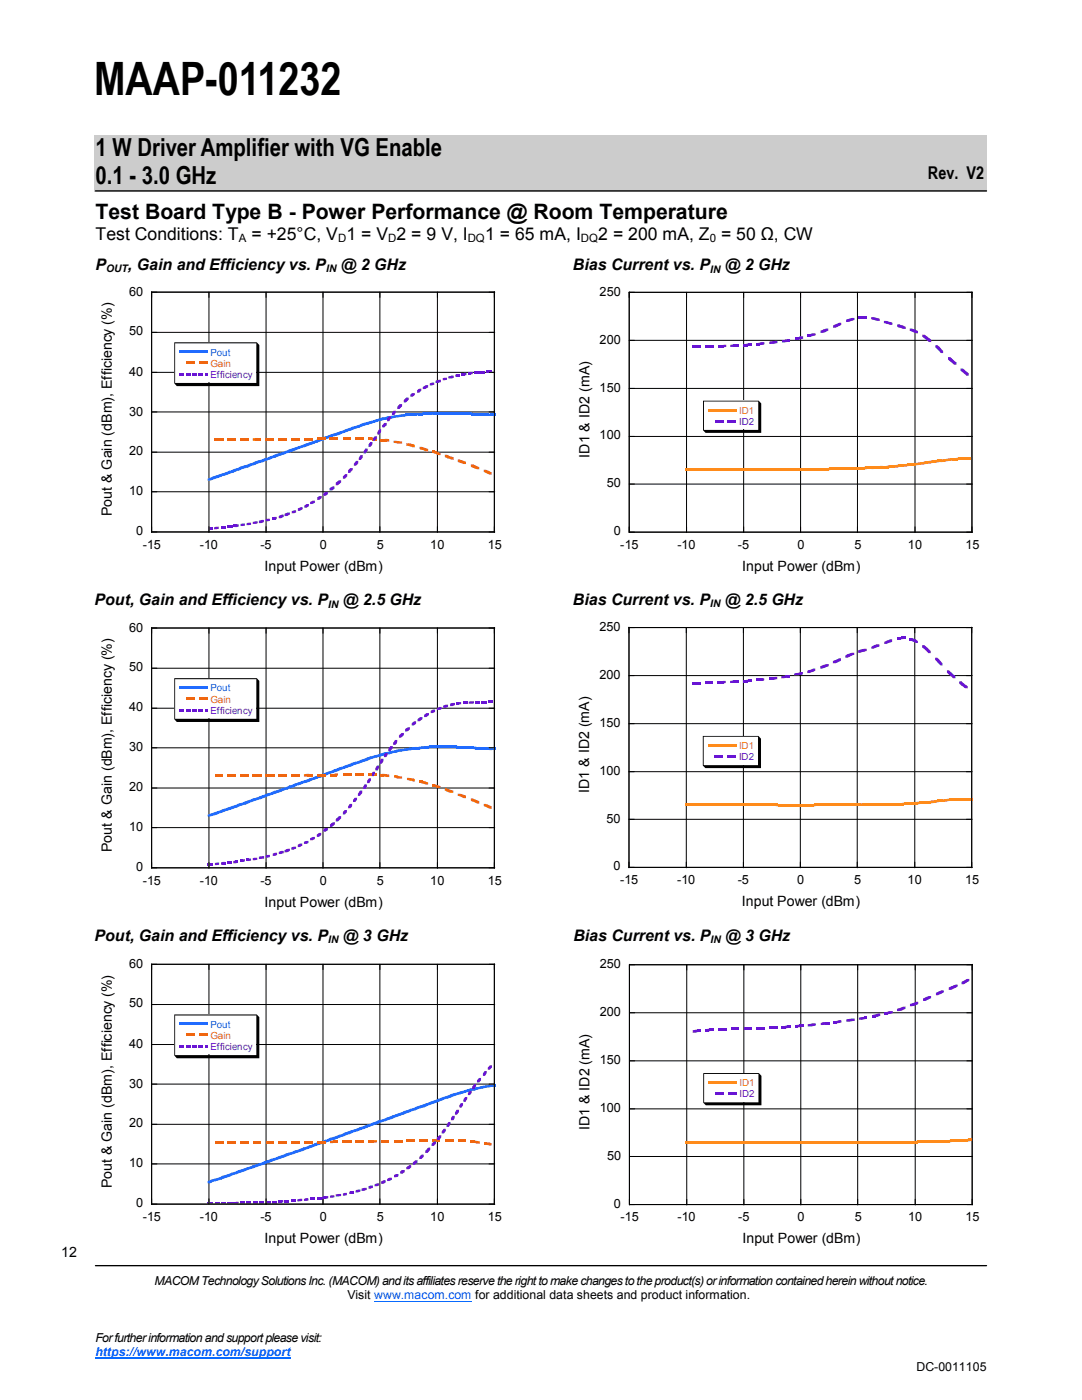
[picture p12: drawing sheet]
<svg xmlns="http://www.w3.org/2000/svg" width="216mm" height="279mm" viewBox="0 0 216 279" stroke-linecap="round" stroke-linejoin="round" font-family="sans-serif">
<defs><g id="words">
<text font-size="9.2" x="18.8" y="19">MAAP-011232</text>
<g font-size="5">
<text x="19" y="31.1">1 W Driver Amplifier with VG Enable</text>
<text x="19" y="36.8">0.1 - 3.0 GHz</text>
</g>
<text font-size="4.2" x="19" y="43.6">Test Board Type B - Power Performance @ Room Temperature</text>
<g font-size="3.5">
<text x="185.2" y="35.7">Rev. V2</text>
<text x="19" y="47.8">Test Conditions: T</text>
<text x="50.2" y="47.8">= +25°C, V 1 = V 2 = 9 V, I</text>
<text x="96.8" y="47.8">1 = 65 mA, I</text>
<text x="119.4" y="47.8">2 = 200 mA, Z = 50 Ω, CW</text>
</g>
<g font-size="3.2">
<text x="19" y="53.8">P</text>
<text x="25.5" y="53.8">, Gain and Efficiency vs. P</text>
<text x="68" y="53.8">@ 2 GHz</text>
<text x="114.3" y="54">Bias Current vs. P</text>
<text x="144.6" y="54">@ 2 GHz</text>
<text x="18.9" y="120.8">Pout, Gain and Efficiency vs. P</text>
<text x="68.4" y="120.8">@ 2.5 GHz</text>
<text x="114.3" y="120.8">Bias Current vs. P</text>
<text x="144.6" y="120.8">@ 2.5 GHz</text>
<text x="18.9" y="187.8">Pout, Gain and Efficiency vs. P</text>
<text x="68.4" y="187.8">@ 3 GHz</text>
<text x="114.4" y="187.8">Bias Current vs. P</text>
<text x="144.7" y="187.8">@ 3 GHz</text>
</g>
<g font-size="2.8">
<text x="117.6" y="91.3" transform="rotate(-90 117.6 91.3)">ID1 &amp; ID2 (mA)</text>
<text x="22.3" y="103" transform="rotate(-90 22.3 103)">Pout &amp; Gain (dBm), Efficiency (%)</text>
<text x="52.8" y="113.9">Input Power (dBm)</text>
<text x="148.1" y="113.9">Input Power (dBm)</text>
<text x="117.6" y="158.2" transform="rotate(-90 117.6 158.2)">ID1 &amp; ID2 (mA)</text>
<text x="22.3" y="170" transform="rotate(-90 22.3 170)">Pout &amp; Gain (dBm), Efficiency (%)</text>
<text x="52.8" y="180.9">Input Power (dBm)</text>
<text x="148" y="180.8">Input Power (dBm)</text>
<text x="117.7" y="225.5" transform="rotate(-90 117.7 225.5)">ID1 &amp; ID2 (mA)</text>
<text x="22.3" y="237.1" transform="rotate(-90 22.3 237.1)">Pout &amp; Gain (dBm), Efficiency (%)</text>
<text x="12.2" y="250.9">12</text>
<text x="52.8" y="248">Input Power (dBm)</text>
<text x="148.1" y="248.1">Input Power (dBm)</text>
</g>
<g font-size="2.5">
<text x="25.8" y="59">60</text>
<text x="119.6" y="59.1">250</text>
<text x="25.8" y="66.9">50</text>
<text x="119.6" y="68.6">200</text>
<text x="25.8" y="74.9">40</text>
<text x="25.8" y="82.9">30</text>
<text x="119.6" y="78.2">150</text>
<text x="119.6" y="87.7">100</text>
<text x="25.8" y="90.8">20</text>
<text x="25.8" y="98.9">10</text>
<text x="121.1" y="97.3">50</text>
<text x="27.2" y="106.8">0</text>
<text x="122.5" y="106.8">0</text>
<text x="28.5" y="109.5">-15</text>
<text x="39.9" y="109.5">-10</text>
<text x="52" y="109.5">-5</text>
<text x="63.8" y="109.5">0</text>
<text x="75.2" y="109.5">5</text>
<text x="85.9" y="109.5">10</text>
<text x="97.3" y="109.5">15</text>
<text x="123.8" y="109.5">-15</text>
<text x="135.2" y="109.5">-10</text>
<text x="147.3" y="109.5">-5</text>
<text x="159.1" y="109.5">0</text>
<text x="170.5" y="109.5">5</text>
<text x="181.1" y="109.5">10</text>
<text x="192.6" y="109.5">15</text>
<text x="119.6" y="126">250</text>
<text x="25.8" y="126">60</text>
<text x="25.8" y="133.9">50</text>
<text x="119.6" y="135.6">200</text>
<text x="25.8" y="142">40</text>
<text x="25.8" y="150">30</text>
<text x="119.6" y="145.1">150</text>
<text x="119.6" y="154.6">100</text>
<text x="25.8" y="157.9">20</text>
<text x="25.8" y="165.9">10</text>
<text x="121" y="164.2">50</text>
<text x="27.2" y="173.8">0</text>
<text x="122.4" y="173.7">0</text>
<text x="28.5" y="176.5">-15</text>
<text x="39.9" y="176.5">-10</text>
<text x="52" y="176.5">-5</text>
<text x="63.8" y="176.5">0</text>
<text x="75.2" y="176.5">5</text>
<text x="85.9" y="176.5">10</text>
<text x="97.3" y="176.5">15</text>
<text x="123.7" y="176.4">-15</text>
<text x="135.1" y="176.4">-10</text>
<text x="147.2" y="176.4">-5</text>
<text x="159.1" y="176.4">0</text>
<text x="170.5" y="176.4">5</text>
<text x="181.1" y="176.4">10</text>
<text x="192.6" y="176.4">15</text>
<text x="25.8" y="193.2">60</text>
<text x="119.7" y="193.3">250</text>
<text x="25.8" y="201.1">50</text>
<text x="119.7" y="202.8">200</text>
<text x="25.8" y="209.1">40</text>
<text x="119.7" y="212.3">150</text>
<text x="25.8" y="217.1">30</text>
<text x="119.7" y="221.9">100</text>
<text x="25.8" y="225">20</text>
<text x="25.8" y="233">10</text>
<text x="121.1" y="231.5">50</text>
<text x="27.2" y="240.9">0</text>
<text x="28.5" y="243.6">-15</text>
<text x="39.9" y="243.6">-10</text>
<text x="52" y="243.6">-5</text>
<text x="63.8" y="243.6">0</text>
<text x="75.2" y="243.6">5</text>
<text x="85.9" y="243.6">10</text>
<text x="97.3" y="243.6">15</text>
<text x="122.5" y="241">0</text>
<text x="123.8" y="243.7">-15</text>
<text x="135.2" y="243.7">-10</text>
<text x="147.3" y="243.7">-5</text>
<text x="159.2" y="243.7">0</text>
<text x="170.6" y="243.7">5</text>
<text x="181.2" y="243.7">10</text>
<text x="192.7" y="243.7">15</text>
<text x="30.8" y="256.5">MACOM Technology Solutions Inc. (MACOM) and its affiliates reserve the right to make changes to the product(s) or information contained herein without notice.</text>
<text x="69.3" y="259.3">Visit www.macom.com for additional data sheets and product information.</text>
<text x="19" y="267.8">For further information and support please visit:</text>
<text x="182.9" y="273.5">DC-0011105</text>
</g>
<text font-size="2.5" fill="#06f" x="19" y="270.7">https://www.macom.com/support</text>
<g font-size="2.3">
<text x="47.7" y="48.3">A</text>
<text x="67.4" y="48.3">D</text>
<text x="77.4" y="48.3">D</text>
<text x="93.3" y="48.3">DQ</text>
<text x="115.9" y="48.3">DQ</text>
<text x="141.6" y="48.3">0</text>
</g>
<g font-size="2.1">
<text x="21.2" y="54.2">OUT</text>
<text x="65.1" y="54.2">IN</text>
<text x="141.7" y="54.4">IN</text>
<text x="65.5" y="121.3">IN</text>
<text x="141.7" y="121.2">IN</text>
<text x="65.5" y="188.2">IN</text>
<text x="141.8" y="188.2">IN</text>
</g>
<g font-size="1.9" fill="#206bff">
<text x="42" y="71">Pout</text>
<text x="42" y="138">Pout</text>
<text x="42" y="205.1">Pout</text>
</g>
<g font-size="1.9" fill="#f0660f">
<text x="42" y="73.2">Gain</text>
<text x="42" y="140.2">Gain</text>
<text x="42" y="207.3">Gain</text>
</g>
<g font-size="1.9" fill="#6814d4">
<text x="42" y="75.5">Efficiency</text>
<text x="147.5" y="84.8">ID2</text>
<text x="42" y="142.5">Efficiency</text>
<text x="147.5" y="151.7">ID2</text>
<text x="42" y="209.6">Efficiency</text>
<text x="147.6" y="219">ID2</text>
</g>
<g font-size="1.9" fill="#ff8b1a">
<text x="147.5" y="82.6">ID1</text>
<text x="147.5" y="149.5">ID1</text>
<text x="147.6" y="216.8">ID1</text>
</g>
</g></defs>
<path d="M18.8 26.9h178v11.3h-178z" fill-rule="evenodd" fill="#ccc"/>
<path d="M19 38.1h177.8" fill="none" stroke="#000" stroke-width=".26"/>
<g fill="#fff">
<path d="M6.9 247.1h9.6v6.3h-9.6z" fill-rule="evenodd"/>
<path d="M6.9 247.3h9.5v6.4h-9.5z" fill-rule="evenodd"/>
</g>
<path d="M19 252.6h177.8" fill="none" stroke="#000" stroke-width=".26"/>
<path d="M74.7 259.7h19.4" fill="none" stroke="#06f" stroke-width=".2"/>
<path d="M19 271.1h39" fill="none" stroke="#06f" stroke-width=".25"/>
<path d="M6.9 247.3h9.5v6.3h-9.5z" fill-rule="evenodd" fill="#fff"/>
<g fill="none" stroke="#000" stroke-width=".2">
<path d="M41.7 58.3v48M53.1 58.3v48M64.4 58.3v48M75.8 58.3v48M87.3 58.3v48M98.6 58.3v48M98.7 58.3h-68.4v48M30.3 74.3h68.4M30.3 66.3h68.4M30.3 98.1h68.4M30.3 90.2h68.4M30.3 82.2h68.4"/>
<path d="M30.3 106.2h68.4"/>
</g>
<g fill="#206bff">
<path d="M41.4 95.5l1-.2v.5l-1 .1z"/>
<path d="M42 95.3l.6-.2h.4v.4l-.6 .3h-.4z"/>
<path d="M42.6 95.1l1-.2v.4l-1 .2z"/>
<path d="M43.2 94.9l.6-.3h.5v.5l-.7 .2h-.4z"/>
<path d="M43.8 94.6l1.1-.1v.4l-1.1 .2z"/>
<path d="M44.4 94.5l1-.2v.4l-1 .2z"/>
<path d="M45 94.3l.6-.3h.4v.5l-.6 .2h-.4z"/>
<path d="M45.6 94l1-.2v.5l-1 .2z"/>
<path d="M46.2 93.8l.6-.2h.5v.4l-.7 .3h-.4z"/>
<path d="M46.8 93.6l1.1-.2v.4l-1.1 .2z"/>
<path d="M47.4 93.4l.6-.3h.4v.5l-.5 .2h-.5z"/>
<path d="M48 93.1l1-.2v.5l-1 .2z"/>
<path d="M48.6 92.9l1-.1v.4l-1 .2z"/>
<path d="M49.2 92.8l.6-.3h.5v.4l-.7 .3h-.4z"/>
<path d="M49.8 92.5l1.1-.1v.4l-1.1 .1z"/>
<path d="M50.4 92.4l.6-.3h.4v.4l-.5 .3h-.5z"/>
<path d="M51 92.1l1-.2v.5l-1 .1z"/>
<path d="M51.6 91.9l1-.2v.5l-1 .2z"/>
<path d="M52.2 91.7l.6-.2h.5v.4l-.7 .3h-.4z"/>
<path d="M52.8 91.5l1.1-.2v.4l-1.1 .2z"/>
<path d="M53.4 91.3l.6-.3h.4v.5l-.5 .2h-.5z"/>
<path d="M54 91l1-.2v.5l-1 .2z"/>
<path d="M54.6 90.8l1-.2v.4l-.6 .3h-.4z"/>
<path d="M55.2 90.6l1.1-.2v.4l-1.1 .2z"/>
<path d="M55.8 90.4l1-.2v.5l-1 .1z"/>
<path d="M56.4 90.2l.6-.2h.4v.4l-.6 .3h-.4z"/>
<path d="M57 90l1-.2v.4l-1 .2z"/>
<path d="M57.6 89.8l1-.3v.5l-.6 .2h-.4z"/>
<path d="M58.2 89.5l1.1-.2v.5l-1.1 .2z"/>
<path d="M58.8 89.3l1-.2v.4l-.5 .3h-.5z"/>
<path d="M59.4 89.1l1-.2v.4l-1 .2z"/>
<path d="M60 88.9l1-.2v.5l-1 .1z"/>
<path d="M60.6 88.7l1-.2v.4l-.6 .3h-.4z"/>
<path d="M61.2 88.5l1.1-.2v.4l-1.1 .2z"/>
<path d="M61.8 88.3l1-.3v.5l-.5 .2h-.5z"/>
<path d="M62.4 88l1-.1v.4l-1 .2z"/>
<path d="M62.9 87.9l.7-.3h.4v.4l-.6 .3h-.5z"/>
<path d="M63.6 87.6l1-.2v.5l-1 .1z"/>
<path d="M64.2 87.4l.6-.2h.4v.4l-.6 .3h-.4z"/>
<path d="M64.8 87.2l1-.2v.4l-1 .2z"/>
<path d="M65.3 87l.6-.3h.5v.5l-.6 .2h-.5z"/>
<path d="M65.9 86.7l1.1-.2v.5l-1.1 .2z"/>
<path d="M66.6 86.5l1-.1v.4l-1 .2z"/>
<path d="M67.2 86.4l.6-.3h.5v.4l-.7 .3h-.4z"/>
<path d="M67.8 86.1l1-.2v.5l-1 .1z"/>
<path d="M68.4 85.9l.5-.2h.5v.4l-.6 .3h-.4z"/>
<path d="M68.9 85.7l1.1-.2v.4l-1.1 .2z"/>
<path d="M69.6 85.5l1-.3v.5l-.6 .2h-.4z"/>
<path d="M70.2 85.2l1-.2v.5l-1 .2z"/>
<path d="M70.8 85l1-.1v.4l-1 .2z"/>
<path d="M71.4 84.9l.5-.3h.5v.4l-.6 .3h-.4z"/>
<path d="M71.9 84.6l1.1-.2v.5l-1.1 .1z"/>
<path d="M72.6 84.4l1-.2v.5l-1 .2z"/>
<path d="M73.2 84.2l1-.1v.4l-1 .2z"/>
<path d="M73.8 84.1l1-.2v.4l-1 .2z"/>
<path d="M74.4 83.9l1-.2v.5l-1 .1z"/>
<path d="M74.9 83.7l1.1-.1v.4l-1.1 .2z"/>
<path d="M75.5 83.6l1.1-.2v.4l-1.1 .2z"/>
<path d="M76.2 83.4l1-.1v.4l-1 .1z"/>
<path d="M76.8 83.3l1-.2v.5l-1 .1z"/>
<path d="M77.3 83.1l1.1-.1v.5l-1.1 .1z"/>
<path d="M77.9 83l1.1-.1v.5l-1.1 .1z"/>
<path d="M78.5 82.9l1.1-.1v.5l-1.1 .1z"/>
<path d="M79.2 82.8h1v.4l-1 .1z"/>
<path d="M79.8 82.8l1-.1v.4l-1 .1z"/>
<path d="M80.4 82.7l1-.1v.4l-1 .1z"/>
<path d="M80.9 82.6h1.1v.4h-1.1z"/>
<path d="M81.5 82.6l1.1-.1v.4l-1.1 .1z"/>
<path d="M82.1 82.5h1.1v.4h-1.1z"/>
<path d="M82.8 82.5l1-.1v.4l-1 .1z"/>
<path d="M83.4 82.4h1v.4h-1z"/>
<path d="M83.9 82.4l1.1-.1v.5h-1.1z"/>
<path d="M84.5 82.3h1.1v.5h-1.1z"/>
<path d="M85.1 82.3h1.1v.5h-1.1z"/>
<path d="M85.8 82.3l1-.1v.5l-1 .1z"/>
<path d="M86.4 82.2h1v.5h-1z"/>
<path d="M86.9 82.2h1.1v.5h-1.1z"/>
<path d="M87.5 82.2h1.1v.5h-1.1z"/>
<path d="M88.1 82.2h1.1v.5h-1.1z"/>
<path d="M88.8 82.2h.9v.5h-.9z"/>
<path d="M89.3 82.2h1.1v.5h-1.1z"/>
<path d="M89.9 82.2h1.1v.5h-1.1z"/>
<path d="M90.5 82.2h1.1v.5h-1.1z"/>
<path d="M91.1 82.2h1.1v.5h-1.1z"/>
<path d="M91.8 82.2l.9 .1v.5l-.9-.1z"/>
<path d="M92.3 82.3h1.1v.5h-1.1z"/>
<path d="M92.9 82.3h1.1v.5h-1.1z"/>
<path d="M93.5 82.3l1.1 .1v.4h-1.1z"/>
<path d="M94.1 82.4h1.1v.4h-1.1z"/>
<path d="M94.8 82.4h1v.4h-1z"/>
<path d="M95.4 82.4l1 .1v.4l-1-.1z"/>
<path d="M95.9 82.5h1v.4h-1z"/>
<path d="M96.5 82.5h1.1v.4h-1.1z"/>
<path d="M97.1 82.5l1.1 .1v.4l-1.1-.1z"/>
<path d="M97.8 82.6h1v.4h-1z"/>
<path d="M98.4 82.6h.5v.4h-.5z"/>
</g>
<g fill="#f0660f">
<path d="M42.7 87.5h.9v.5h-.9z"/>
<path d="M43.2 87.5h1.1v.5h-1.1z"/>
<path d="M43.8 87.5h.8v.5h-.8z"/>
<path d="M45.4 87.5h.6v.5h-.6z"/>
<path d="M45.6 87.5h1v.5h-1z"/>
<path d="M46.2 87.5h.8v.5h-.8z"/>
<path d="M48 87.5h1v.5h-1z"/>
<path d="M48.6 87.5h1v.5h-1z"/>
<path d="M50.4 87.5l1-.1v.5l-1 .1z"/>
<path d="M51 87.4h1v.5h-1z"/>
<path d="M51.6 87.4h.5v.5h-.5z"/>
<path d="M53 87.4h.9v.5h-.9z"/>
<path d="M53.4 87.4h1v.5h-1z"/>
<path d="M54 87.4h.7v.5h-.7z"/>
<path d="M55.6 87.4h.7v.5h-.7z"/>
<path d="M55.8 87.4h1v.5h-1z"/>
<path d="M56.4 87.4h.8v.5h-.8z"/>
<path d="M58.2 87.4h1.1v.5h-1.1z"/>
<path d="M58.8 87.4h1v.5h-1z"/>
<path d="M60.7 87.4h.9v.5h-.9z"/>
<path d="M61.2 87.4h1.1v.5h-1.1z"/>
<path d="M61.8 87.4h.5v.5h-.5z"/>
<path d="M63.3 87.3h.7v.4h-.7z"/>
<path d="M63.6 87.3h1v.4h-1z"/>
<path d="M64.2 87.3h.8v.4h-.8z"/>
<path d="M65.8 87.3h.6v.4h-.6z"/>
<path d="M65.9 87.3h1.1v.4h-1.1z"/>
<path d="M66.6 87.3h.8v.4h-.8z"/>
<path d="M68.4 87.3h1v.4h-1z"/>
<path d="M68.9 87.3h1.1v.4h-1.1z"/>
<path d="M70.9 87.3h.9v.4h-.9z"/>
<path d="M71.4 87.3h1v.4h-1z"/>
<path d="M71.9 87.3h.7v.4h-.7z"/>
<path d="M73.5 87.3h.7v.4h-.7z"/>
<path d="M73.8 87.3l1 .1v.5l-1-.2z"/>
<path d="M74.4 87.4h.8v.5h-.8z"/>
<path d="M76 87.6h.6v.4h-.6z"/>
<path d="M76.2 87.6h1v.4h-1z"/>
<path d="M76.8 87.6l.9 .1v.4l-.9-.1z"/>
<path d="M78.5 88h1.1v.5l-1.1-.1z"/>
<path d="M79.2 88l1 .1v.4h-1z"/>
<path d="M81.1 88.5h.9v.5l-.9-.1z"/>
<path d="M81.5 88.5l1.1 .2v.5l-1.1-.2z"/>
<path d="M82.1 88.7l.7 .1v.5l-.7-.1z"/>
<path d="M83.7 89.2l.7 .1v.4l-.7-.1z"/>
<path d="M83.9 89.3l1.1 .1v.5l-1.1-.2z"/>
<path d="M84.5 89.4l.9 .2v.5h-.4l-.5-.2z"/>
<path d="M86.2 90h.6v.4h-.6z"/>
<path d="M86.4 90l1 .2v.4l-1-.2z"/>
<path d="M86.9 90.2h.5l.5 .2v.4h-.4l-.6-.2z"/>
<path d="M88.8 90.7h.4l.5 .3v.5h-.4l-.5-.3z"/>
<path d="M89.3 91l1.1 .2v.4l-1.1-.1z"/>
<path d="M89.9 91.2l.6 .1v.4l-.6-.1z"/>
<path d="M91.3 91.7l.9 .2v.5l-.9-.2z"/>
<path d="M91.8 91.9l.9 .2v.4l-.9-.1z"/>
<path d="M92.3 92.1l.7 .1v.4l-.7-.1z"/>
<path d="M94 92.7l.6 .1v.4l-.6-.1z"/>
<path d="M94.1 92.8h.5l.6 .2v.5l-1.1-.3z"/>
<path d="M94.8 93l.8 .2v.5l-.8-.2z"/>
<path d="M96.5 93.7l1.1 .3v.5h-.5l-.6-.3z"/>
<path d="M97.1 94h.5l.5 .3v.4h-.4l-.6-.2z"/>
</g>
<g fill="#6814d4">
<path d="M41.4 105.3h1v.4h-1z"/>
<path d="M42.7 105.2l.9-.1v.4l-.9 .1z"/>
<path d="M44.2 105h.7v.4h-.7z"/>
<path d="M44.4 105h.7v.4h-.7z"/>
<path d="M45.4 104.8h.6v.5h-.6z"/>
<path d="M45.6 104.8h.8v.5h-.8z"/>
<path d="M46.5 104.7h.8v.5h-.8z"/>
<path d="M46.8 104.7l.8-.1v.5l-.8 .1z"/>
<path d="M48 104.6l.9-.1v.4l-.9 .1z"/>
<path d="M49.2 104.4l.9-.1v.4l-.9 .1z"/>
<path d="M50.4 104.1h1v.4l-1 .1z"/>
<path d="M51.7 103.9l.9-.1v.4l-.9 .2z"/>
<path d="M53 103.6l.9-.1v.4l-.9 .2z"/>
<path d="M54.3 103.2h.7v.5h-.7z"/>
<path d="M54.6 103.2h.6v.4l-.6 .1z"/>
<path d="M55.6 103l.7-.1v.4l-.7 .1z"/>
<path d="M55.8 102.9l.4-.2h.4v.5l-.8 .1z"/>
<path d="M56.8 102.5l.6-.1v.5l-.6 .1z"/>
<path d="M57 102.4l.8-.1v.4l-.4 .2h-.4z"/>
<path d="M58.2 102l.9-.1v.4l-.9 .1z"/>
<path d="M59.4 101.5l.6-.3h.4v.4l-.6 .3h-.4z"/>
<path d="M60.7 100.9l.5-.3h.4v.5l-.4 .2h-.5z"/>
<path d="M61.9 100.2l.5-.3h.4v.4l-.5 .3h-.4z"/>
<path d="M63.3 99.3l.3-.2h.4v.4l-.3 .2h-.4z"/>
<path d="M63.6 99.1l.6-.1v.4l-.6 .1z"/>
<path d="M64.5 98.5l.3-.2h.4v.5l-.7 .1z"/>
<path d="M64.8 98.3l.2-.2h.4v.5l-.2 .2h-.4z"/>
<path d="M65.8 97.4l.6-.1v.5l-.6 .1z"/>
<path d="M65.9 97.3l.4-.2h.4v.5l-.3 .2h-.5z"/>
<path d="M67 96.4l.2-.2h.4v.5l-.2 .1h-.4z"/>
<path d="M67.2 96.2l.4-.3h.5v.4l-.5 .4h-.4z"/>
<path d="M68.8 94.6h.5v.5l-.5 .4h-.4v-.4z"/>
<path d="M69.6 93.7h.4l-.1 .7h-.4z"/>
<path d="M69.9 93.4h.5v.4l-.4 .4h-.4v-.5z"/>
<path d="M70.6 92.5l.2-.1h.4v.4l-.2 .1h-.4z"/>
<path d="M71 92h.5v.4l-.3 .4h-.4v-.4z"/>
<path d="M71.9 90.8h.5v.5l-.4 .5h-.4v-.4z"/>
<path d="M72.9 89.5h.5v.5l-.4 .5h-.4v-.4z"/>
<path d="M73.8 88.4h.4v.4l-.3 .4h-.4v-.5z"/>
<path d="M73.9 88.2h.4l-.1 .6h-.4z"/>
<path d="M74.7 87.1h.5v.4l-.4 .5h-.4v-.5z"/>
<path d="M75.5 85.8h.5v.5l-.3 .4h-.4v-.4z"/>
<path d="M75.6 85.7h.5l-.1 .6h-.5z"/>
<path d="M76.7 84.4h.5v.5l-.5 .4h-.4v-.4z"/>
<path d="M77.3 83.5h.5l-.1 .6h-.5z"/>
<path d="M77.6 83.1h.4v.5l-.2 .3h-.5v-.4z"/>
<path d="M78.5 82h.5v.4l-.4 .4h-.4v-.4z"/>
<path d="M79.8 80.6h.4v.5l-.5 .5h-.4v-.4z"/>
<path d="M80.9 79.5h.5v.4l-.4 .4h-.4v-.5z"/>
<path d="M81.1 79.3h.4v.5l-.1 .1h-.5v-.4z"/>
<path d="M81.9 78.7l.2-.2h.5v.5l-.3 .2h-.4z"/>
<path d="M82.1 78.5h.7v.4l-.7 .1z"/>
<path d="M83.4 77.7h.4v.5l-.1 .2h-.5v-.5z"/>
<path d="M83.4 77.7l.3-.1h.4v.4l-.3 .2h-.4z"/>
<path d="M84.4 77.2l.6-.1v.5h-.6z"/>
<path d="M84.5 77.1l.5-.3h.4v.5l-.4 .3h-.5z"/>
<path d="M85.8 76.5l.9-.2v.5l-.9 .1z"/>
<path d="M86.9 76l1.1-.2v.5l-1.1 .1z"/>
<path d="M88.3 75.5l.9-.1v.4l-.9 .1z"/>
<path d="M89.5 75.1l.9-.1v.5h-.9z"/>
<path d="M89.9 75l.6-.1v.5l-.6 .1z"/>
<path d="M90.9 74.7l.7-.1v.5l-.7 .1z"/>
<path d="M91.1 74.6h.7v.5h-.7z"/>
<path d="M92.1 74.5h.6v.4h-.6z"/>
<path d="M92.3 74.5l.8-.1v.5h-.8z"/>
<path d="M93.4 74.3h.6v.4h-.6z"/>
<path d="M93.5 74.3l.8-.1v.4l-.8 .1z"/>
<path d="M94.6 74.1h.6v.5h-.6z"/>
<path d="M94.8 74.1h.8v.5h-.8z"/>
<path d="M95.9 74.1h.9v.4h-.9z"/>
<path d="M97.1 74h1.1v.4h-1.1z"/>
</g>
<g fill="none" stroke="#000" stroke-width=".2">
<path d="M30.3 58.3h1M30.3 58.3v1.1M30.3 58.2v48M30.3 58.3h68.4M41.7 58.3v1.1M53.1 58.3v1.1M64.4 58.3v1.1M75.8 58.3v1.1M87.3 58.3v1.1M97.6 58.3h1v1.1M98.6 58.2v48M30.3 74.3h1"/>
<path d="M30.3 66.3h1M97.6 74.3h1M97.6 66.3h1M30.3 98.1h1M30.3 90.2h1M30.3 82.2h1M97.6 98.1h1M97.6 90.2h1M97.6 82.2h1M30.3 106.2h1M30.3 105.1v1.1M30.3 106.2h68.4"/>
<path d="M41.7 105.1v1.1M53.1 105.1v1.1M64.4 105.1v1.1M75.8 105.1v1.1M87.3 105.1v1.1M97.6 106.2h1M98.6 105.1v1.1"/>
</g>
<path d="M34.8 68.3h16.2v8h-16.2z" fill-rule="evenodd" fill="#fff"/>
<path d="M34.8 68.3h16.4l.5 .6v8.2h-16.4l-.5-.6v-8.2l.1 .2h16.2v7.9h-16.2v-7.9z" fill-rule="evenodd" fill="#000"/>
<path d="M35.8 70.2h5.7" fill="none" stroke="#206bff" stroke-width=".42"/>
<g fill="#f0660f">
<path d="M37.1 72.2h1.7v.4h-1.7z"/>
<path d="M39.7 72.2h1.7v.4h-1.7z"/>
</g>
<g fill="#6814d4">
<path d="M35.8 74.5h.9v.4h-.9z"/>
<path d="M37.1 74.5h.9v.4h-.9z"/>
<path d="M38.4 74.5h.8v.4h-.8z"/>
<path d="M39.6 74.5h1v.4h-1z"/>
<path d="M40.9 74.5h.6v.4h-.6z"/>
</g>
<g fill="none" stroke="#000" stroke-width=".2">
<path d="M30.3 133.4h68.4M41.7 125.3v48M53.1 125.3v48M64.4 125.3v48M75.8 125.3v48M87.3 125.3v48M98.6 125.3v48M98.7 125.3h-68.4v48M30.3 157.3h68.4M30.3 149.2h68.4M30.3 141.3h68.4M30.3 173.2h68.4"/>
<path d="M30.3 165.2h68.4"/>
</g>
<g fill="#206bff">
<path d="M41.4 162.5l1.1-.1v.4l-1.1 .2z"/>
<path d="M42.1 162.4l1-.2v.4l-1 .2z"/>
<path d="M42.7 162.2l1-.3v.5l-.6 .2h-.4z"/>
<path d="M43.3 161.9l1.1-.2v.5l-1.1 .2z"/>
<path d="M43.9 161.7l.5-.2h.5v.4l-.5 .3h-.5z"/>
<path d="M44.4 161.5l1.1-.2v.4l-1.1 .2z"/>
<path d="M45.1 161.3l1-.2v.5l-1 .1z"/>
<path d="M45.7 161.1l1-.2v.4l-.6 .3h-.4z"/>
<path d="M46.3 160.9l1.1-.2v.4l-1.1 .2z"/>
<path d="M46.9 160.7l.5-.3h.5v.5l-.5 .2h-.5z"/>
<path d="M47.4 160.4l1.1-.1v.4l-1.1 .2z"/>
<path d="M48.1 160.3l1-.2v.4l-1 .2z"/>
<path d="M48.7 160.1l1-.3v.5l-.6 .2h-.4z"/>
<path d="M49.3 159.8l1-.2v.5l-1 .2z"/>
<path d="M49.8 159.6l.6-.2h.5v.4l-.6 .3h-.5z"/>
<path d="M50.4 159.4l1.1-.2v.4l-1.1 .2z"/>
<path d="M51.1 159.2l1-.2v.5l-1 .1z"/>
<path d="M51.7 159l1-.3v.5l-.6 .3h-.4z"/>
<path d="M52.3 158.7l1-.1v.4l-1 .2z"/>
<path d="M52.8 158.6l1.1-.3v.4l-.6 .3h-.5z"/>
<path d="M53.4 158.3l1.1-.1v.4l-1.1 .1z"/>
<path d="M54.1 158.2l.6-.3h.4v.4l-.6 .3h-.4z"/>
<path d="M54.7 157.9l1-.2v.5l-1 .1z"/>
<path d="M55.3 157.7l1-.2v.4l-1 .3z"/>
<path d="M55.8 157.5l1-.2v.4l-.5 .2h-.5z"/>
<path d="M56.4 157.3l1.1-.2v.4l-1.1 .2z"/>
<path d="M57.1 157.1l.6-.3h.4v.5l-.6 .2h-.4z"/>
<path d="M57.7 156.8l1-.2v.5l-1 .2z"/>
<path d="M58.3 156.6l.5-.2h.5v.4l-.6 .3h-.4z"/>
<path d="M58.8 156.4l1-.2v.4l-1 .2z"/>
<path d="M59.4 156.2l1.1-.2v.4l-.7 .2h-.4z"/>
<path d="M60.1 156l1-.3v.5l-1 .2z"/>
<path d="M60.6 155.7l1.1-.1v.4l-1.1 .2z"/>
<path d="M61.3 155.6l.5-.3h.5v.4l-.6 .3h-.4z"/>
<path d="M61.8 155.3l1-.1v.4l-1 .1z"/>
<path d="M62.4 155.2l1.1-.3v.4l-.7 .3h-.4z"/>
<path d="M63.1 154.9l1-.2v.5l-1 .1z"/>
<path d="M63.7 154.7l1-.3v.5l-.6 .3h-.4z"/>
<path d="M64.3 154.4l.9-.1v.4l-.9 .2z"/>
<path d="M64.8 154.3l.6-.3h.4v.4l-.6 .3h-.4z"/>
<path d="M65.4 154l1.1-.2v.5l-1.1 .1z"/>
<path d="M66.1 153.8l.5-.3h.5v.5l-.6 .3h-.4z"/>
<path d="M66.6 153.5l1-.1v.4l-1 .2z"/>
<path d="M67.2 153.4l.6-.3h.4v.4l-.6 .3h-.4z"/>
<path d="M67.8 153.1l1-.1v.4l-1 .1z"/>
<path d="M68.4 153l.6-.3h.5v.4l-.7 .3h-.4z"/>
<path d="M69 152.7l1.1-.2v.5l-1.1 .1z"/>
<path d="M69.6 152.5l.6-.3h.4v.5l-.5 .3h-.5z"/>
<path d="M70.2 152.2l1-.1v.4l-1 .2z"/>
<path d="M70.8 152.1l1-.2v.4l-1 .2z"/>
<path d="M71.4 151.9l.6-.3h.5v.5l-.7 .2h-.4z"/>
<path d="M72 151.6l1.1-.2v.5l-1.1 .2z"/>
<path d="M72.6 151.4l1.1-.2v.4l-.6 .3h-.5z"/>
<path d="M73.3 151.2l.9-.2v.4l-.9 .2z"/>
<path d="M73.8 151l1-.2v.5l-1 .1z"/>
<path d="M74.4 150.8l1.1-.1v.4l-1.1 .2z"/>
<path d="M75 150.7l1.1-.2v.4l-1.1 .2z"/>
<path d="M75.6 150.5l1-.2v.5l-1 .1z"/>
<path d="M76.2 150.3l1-.2v.5l-1 .2z"/>
<path d="M76.8 150.1l1-.1v.5l-1 .1z"/>
<path d="M77.4 150l1.1-.1v.4l-1.1 .2z"/>
<path d="M78 149.9l1.1-.1v.4l-1.1 .1z"/>
<path d="M78.6 149.8l1-.2v.4l-1 .2z"/>
<path d="M79.2 149.6l1-.1v.5h-1z"/>
<path d="M79.8 149.5h1v.4l-1 .1z"/>
<path d="M80.4 149.5l1.1-.2v.5l-1.1 .1z"/>
<path d="M81 149.3l1-.1v.5l-1 .1z"/>
<path d="M81.6 149.2h1v.4l-1 .1z"/>
<path d="M82.1 149.2l1.1-.1v.4l-1.1 .1z"/>
<path d="M82.8 149.1h1v.4h-1z"/>
<path d="M83.4 149.1l1.1-.1v.5h-1.1z"/>
<path d="M84 149l1-.1v.4l-1 .2z"/>
<path d="M84.6 148.9h1v.4h-1z"/>
<path d="M85.1 148.9l1.1-.1v.4l-1.1 .1z"/>
<path d="M85.8 148.8h1v.4h-1z"/>
<path d="M86.4 148.8h1v.4h-1z"/>
<path d="M87 148.8h1v.4h-1z"/>
<path d="M87.5 148.8h1.1v.4h-1.1z"/>
<path d="M88.1 148.8h1.1v.4h-1.1z"/>
<path d="M88.8 148.8h1v.4h-1z"/>
<path d="M89.4 148.8h1.1v.4h-1.1z"/>
<path d="M90 148.8h1v.4h-1z"/>
<path d="M90.6 148.8l1 .1v.4l-1-.1z"/>
<path d="M91.1 148.9h1.1v.4h-1.1z"/>
<path d="M91.8 148.9h1v.4h-1z"/>
<path d="M92.4 148.9l1 .1v.5l-1-.2z"/>
<path d="M93 149h1v.5h-1z"/>
<path d="M93.5 149h1.1v.5h-1.1z"/>
<path d="M94.1 149l1.1 .1v.4h-1.1z"/>
<path d="M94.8 149.1h1v.4h-1z"/>
<path d="M95.4 149.1l1 .1v.4l-1-.1z"/>
<path d="M96 149.2h.9v.4h-.9z"/>
<path d="M96.5 149.2h1.1v.4h-1.1z"/>
<path d="M97.1 149.2h1.1v.5l-1.1-.1z"/>
<path d="M97.8 149.2h1v.5h-1z"/>
<path d="M98.4 149.2h.5v.5h-.5z"/>
</g>
<g fill="#f0660f">
<path d="M42.9 154.6h.8v.5h-.8z"/>
<path d="M43.3 154.6h1.1v.5h-1.1z"/>
<path d="M43.9 154.6h.6v.5h-.6z"/>
<path d="M45.4 154.6h.7v.5h-.7z"/>
<path d="M45.7 154.6h1v.5h-1z"/>
<path d="M46.3 154.6h.7v.5h-.7z"/>
<path d="M47.9 154.5h.6v.5h-.6z"/>
<path d="M48.1 154.5h1v.5h-1z"/>
<path d="M48.7 154.5h.9v.5h-.9z"/>
<path d="M50.4 154.5h1.1v.5h-1.1z"/>
<path d="M51.1 154.5h1v.5h-1z"/>
<path d="M53 154.5h.9v.5h-.9z"/>
<path d="M53.4 154.5h1.1v.5h-1.1z"/>
<path d="M54.1 154.5h.7v.5h-.7z"/>
<path d="M55.6 154.5h.7v.5h-.7z"/>
<path d="M55.8 154.5h1v.5h-1z"/>
<path d="M56.4 154.5h.8v.5h-.8z"/>
<path d="M58.1 154.5h.6v.5h-.6z"/>
<path d="M58.3 154.5h1v.5h-1z"/>
<path d="M58.8 154.5h1v.5h-1z"/>
<path d="M60.6 154.5l1.1-.1v.5l-1.1 .1z"/>
<path d="M61.3 154.4h1v.5h-1z"/>
<path d="M61.8 154.4h.5v.5h-.5z"/>
<path d="M63.2 154.4h.9v.5h-.9z"/>
<path d="M63.7 154.4h1v.5h-1z"/>
<path d="M64.3 154.4h.7v.5h-.7z"/>
<path d="M65.8 154.4h.7v.5h-.7z"/>
<path d="M66.1 154.4h1v.5h-1z"/>
<path d="M66.6 154.4h.8v.4l-.8 .1z"/>
<path d="M68.4 154.4h1.1v.4h-1.1z"/>
<path d="M69 154.4h1.1v.4h-1.1z"/>
<path d="M70.9 154.4h.9v.4h-.9z"/>
<path d="M71.4 154.4h1.1v.4h-1.1z"/>
<path d="M72 154.4h.6v.4h-.6z"/>
<path d="M73.4 154.4h.8v.4h-.8z"/>
<path d="M73.8 154.4h1v.4h-1z"/>
<path d="M74.4 154.4h.8v.4h-.8z"/>
<path d="M76 154.4h.6v.5h-.6z"/>
<path d="M76.2 154.4l1 .1v.5l-1-.1z"/>
<path d="M76.8 154.5l.9 .1v.5l-.9-.1z"/>
<path d="M78.6 154.7l1 .2v.4l-1-.1z"/>
<path d="M79.2 154.9l1 .1v.4l-1-.1z"/>
<path d="M81.2 155.2l.8 .1v.4h-.8z"/>
<path d="M81.6 155.3l1 .1v.4l-1-.1z"/>
<path d="M82.1 155.4l.7 .1v.5l-.7-.2z"/>
<path d="M83.7 155.8h.8v.5h-.8z"/>
<path d="M84 155.8l1 .2v.5l-1-.2z"/>
<path d="M84.6 156l.8 .1v.4h-.8z"/>
<path d="M86.2 156.5h.6v.5h-.6z"/>
<path d="M86.4 156.5l1 .2v.5l-1-.2z"/>
<path d="M87 156.7l.9 .2v.5l-.9-.2z"/>
<path d="M88.8 157.4l1 .2v.5h-.4l-.6-.3z"/>
<path d="M89.4 157.6l1.1 .2v.4l-1.1-.1z"/>
<path d="M91.3 158.4l.9 .1v.4l-.9-.1z"/>
<path d="M91.8 158.5l1 .2v.5h-.4l-.6-.3z"/>
<path d="M92.4 158.7l.6 .1v.5l-.6-.1z"/>
<path d="M94 159.4l.6 .1v.4l-.6-.1z"/>
<path d="M94.1 159.5h.5l.6 .2v.4l-1.1-.2z"/>
<path d="M94.8 159.7l.8 .2v.4h-.4l-.4-.2z"/>
<path d="M96.5 160.4l1.1 .3v.4h-.5l-.6-.2z"/>
<path d="M97.1 160.7h.5l.5 .2v.5h-.4l-.6-.3z"/>
</g>
<g fill="#6814d4">
<path d="M41.4 172.3h1.1v.4h-1.1z"/>
<path d="M42.9 172.2l.8-.1v.5h-.8z"/>
<path d="M44.1 172.1l.8-.1v.5l-.8 .1z"/>
<path d="M44.4 172h.7v.5h-.7z"/>
<path d="M45.4 171.9h.7v.5h-.7z"/>
<path d="M45.7 171.9h.6v.5h-.6z"/>
<path d="M46.5 171.8h.9v.4l-.9 .1z"/>
<path d="M46.9 171.8h.6v.4h-.6z"/>
<path d="M47.9 171.6h.6v.4h-.6z"/>
<path d="M48.1 171.6l.8-.1v.4l-.8 .1z"/>
<path d="M49.1 171.4h.6v.4h-.6z"/>
<path d="M49.3 171.4l.8-.1v.5h-.8z"/>
<path d="M50.4 171.2h.9v.4l-.9 .1z"/>
<path d="M51.7 171l1-.1v.4l-1 .1z"/>
<path d="M53 170.7l.9-.1v.5l-.9 .1z"/>
<path d="M54.4 170.4l.7-.1v.4l-.7 .1z"/>
<path d="M54.7 170.3l.6-.1v.4l-.6 .1z"/>
<path d="M55.6 170l.7-.1v.5h-.7z"/>
<path d="M55.8 169.9l.8-.1v.5l-.8 .1z"/>
<path d="M56.8 169.6h.7v.4l-.7 .1z"/>
<path d="M57.1 169.6l.7-.2v.4l-.3 .2h-.4z"/>
<path d="M58.1 169.1h.6v.4l-.6 .1z"/>
<path d="M58.3 169.1l.8-.1v.4l-.8 .1z"/>
<path d="M59.4 168.6l.4-.3h.5v.5l-.5 .3h-.4z"/>
<path d="M60.6 168l.9-.2v.5l-.9 .1z"/>
<path d="M61.9 167.3l.5-.3h.4v.4l-.5 .3h-.4z"/>
<path d="M63.2 166.6l.5-.4h.4v.4l-.4 .4h-.5z"/>
<path d="M64.5 165.5l.3-.2h.4v.5l-.7 .2z"/>
<path d="M64.8 165.3l.6-.1v.5l-.6 .1z"/>
<path d="M66.1 164.4h.4v.4l-.2 .2h-.5v-.4z"/>
<path d="M66.1 164.4l.3-.3h.4v.5l-.3 .2h-.4z"/>
<path d="M67.2 163.3h.4v.5l-.2 .1h-.4v-.4z"/>
<path d="M67.2 163.3l.4-.4h.5v.4l-.5 .5h-.4z"/>
<path d="M68.8 161.7h.4v.4l-.4 .4h-.4v-.4z"/>
<path d="M69.6 160.7h.5v.4l-.2 .2h-.4v-.4z"/>
<path d="M69.8 160.4h.5v.5l-.2 .2h-.5v-.4z"/>
<path d="M70.8 159.2h.4v.4l-.3 .5h-.5v-.5z"/>
<path d="M71.8 157.8h.5v.4l-.5 .6h-.4v-.4z"/>
<path d="M72.6 156.7h.5v.5l-.2 .2h-.4z"/>
<path d="M72.7 156.5h.5l-.1 .7h-.5z"/>
<path d="M73.6 155.3h.4v.4l-.3 .6h-.4v-.5z"/>
<path d="M74.4 154h.4v.4l-.2 .5h-.4v-.5z"/>
<path d="M75 153.1h.5l-.1 .7h-.5z"/>
<path d="M75.2 152.8h.4l-.1 .7h-.5v-.4z"/>
<path d="M76.1 151.4h.4v.5l-.3 .5h-.5v-.4z"/>
<path d="M76.8 150.4h.4v.4l-.2 .3h-.4z"/>
<path d="M76.9 150.2h.4l-.1 .6h-.4z"/>
<path d="M77.9 148.9h.5v.4l-.5 .6h-.4v-.4z"/>
<path d="M78.5 148.2l.1-.2h.5v.5l-.2 .2h-.4z"/>
<path d="M78.8 147.7h.5v.4l-.2 .4h-.5z"/>
<path d="M79.8 146.6h.4v.4l-.2 .2h-.4v-.4z"/>
<path d="M80.1 146.3h.5v.4l-.4 .3h-.4v-.4z"/>
<path d="M81 145.4h.5v.4l-.2 .2h-.5v-.4z"/>
<path d="M81 145.4l.4-.3h.4v.5l-.3 .2h-.5z"/>
<path d="M82.1 144.3l.5-.3h.4v.4l-.4 .4h-.5z"/>
<path d="M83.3 143.5h.5v.4l-.5 .1z"/>
<path d="M83.4 143.5l.4-.4h.5v.4l-.5 .4h-.4z"/>
<path d="M84.6 142.7l.5-.4h.5v.4l-.6 .4h-.4z"/>
<path d="M85.9 141.9l.5-.3h.4v.5l-.4 .2h-.5z"/>
<path d="M87.2 141.3l.8-.1v.4l-.8 .1z"/>
<path d="M87.5 141.2l.6-.1v.4l-.6 .1z"/>
<path d="M88.4 140.8l.8-.1v.5l-.8 .1z"/>
<path d="M88.8 140.7l.6-.1v.5l-.6 .1z"/>
<path d="M89.8 140.4h.7v.4l-.7 .1z"/>
<path d="M90 140.4l.8-.1v.4l-.8 .1z"/>
<path d="M91 140.2h.6v.4h-.6z"/>
<path d="M91.1 140.2l.9-.1v.4l-.9 .1z"/>
<path d="M92.4 140h.8v.4h-.8z"/>
<path d="M93.5 140l1.1-.1v.5h-1.1z"/>
<path d="M94.9 139.9h.9v.5h-.9z"/>
<path d="M96.1 139.9h.8v.5h-.8z"/>
<path d="M96.5 139.9h.6v.5h-.6z"/>
<path d="M97.5 139.9h.7v.4h-.7z"/>
<path d="M97.8 139.9h.6v.4h-.6z"/>
</g>
<g fill="none" stroke="#000" stroke-width=".2">
<path d="M30.3 133.4h1M30.3 125.3h1M30.3 125.3v1.1M30.3 125.2v48M30.3 125.3h68.4M41.7 125.3v1.1M53.1 125.3v1.1M64.4 125.3v1.1M75.8 125.3v1.1M87.3 125.3v1.1M97.6 133.4h1M97.6 125.3h1v1.1"/>
<path d="M98.6 125.2v48M30.3 157.3h1M30.3 149.2h1M30.3 141.3h1M97.6 157.3h1M97.6 149.2h1M97.6 141.3h1M30.3 173.2h1M30.3 165.2h1M30.3 172.1v1.1M30.3 173.2h68.4M41.7 172.1v1.1"/>
<path d="M53.1 172.1v1.1M64.4 172.1v1.1M75.8 172.1v1.1M87.3 172.1v1.1M97.6 173.2h1M97.6 165.2h1M98.6 172.1v1.1"/>
</g>
<path d="M34.8 135.3h16.2v8h-16.2z" fill-rule="evenodd" fill="#fff"/>
<path d="M34.8 135.3h16.4l.5 .6v8.2h-16.4l-.5-.6v-8.2l.1 .3h16.2v7.9h-16.2v-7.9z" fill-rule="evenodd" fill="#000"/>
<path d="M35.8 137.2h5.7" fill="none" stroke="#206bff" stroke-width=".42"/>
<g fill="#f0660f">
<path d="M37.1 139.2h1.7v.4h-1.7z"/>
<path d="M39.7 139.2h1.7v.4h-1.7z"/>
</g>
<g fill="#6814d4">
<path d="M35.8 141.5h.9v.5h-.9z"/>
<path d="M37 141.5h1v.5h-1z"/>
<path d="M38.4 141.5h.8v.5h-.8z"/>
<path d="M39.6 141.5h1v.5h-1z"/>
<path d="M40.9 141.5h.6v.5h-.6z"/>
</g>
<g fill="none" stroke="#000" stroke-width=".2">
<path d="M41.7 192.4v48M53.1 192.4v48M64.4 192.4v48M75.8 192.4v48M87.3 192.4v48M98.6 192.4v48M98.7 192.4h-68.4v48M30.3 216.4h68.4M30.3 208.5h68.4M30.3 200.5h68.4M30.3 232.3h68.4M30.3 224.4h68.4"/>
<path d="M30.3 240.3h68.4"/>
</g>
<g fill="#206bff">
<path d="M41.4 235.7l1.1-.3v.5l-.6 .3h-.5z"/>
<path d="M42.1 235.4l1-.1v.4l-1 .2z"/>
<path d="M42.7 235.3l1-.2v.4l-1 .2z"/>
<path d="M43.3 235.1l1-.2v.5l-1 .1z"/>
<path d="M43.8 234.9l.6-.3h.5v.5l-.6 .3h-.5z"/>
<path d="M44.4 234.6l1.1-.1v.4l-1.1 .2z"/>
<path d="M45.1 234.5l.9-.2v.4l-.9 .2z"/>
<path d="M45.6 234.3l1-.2v.4l-.6 .2h-.4z"/>
<path d="M46.2 234.1l1.1-.2v.4l-1.1 .2z"/>
<path d="M46.8 233.9l.6-.3h.5v.5l-.6 .2h-.5z"/>
<path d="M47.4 233.6l1-.2v.5l-1 .2z"/>
<path d="M48 233.4l1-.1v.4l-1 .2z"/>
<path d="M48.6 233.3l1-.3v.4l-.6 .3h-.4z"/>
<path d="M49.2 233l1.1-.2v.5l-1.1 .1z"/>
<path d="M49.8 232.8l1-.2v.5l-1 .2z"/>
<path d="M50.3 232.6l1.1-.2v.4l-.6 .3h-.5z"/>
<path d="M51 232.4l1-.2v.4l-1 .2z"/>
<path d="M51.6 232.2l1-.2v.5l-1 .1z"/>
<path d="M52.2 232l.5-.2h.5v.4l-.6 .3h-.4z"/>
<path d="M52.7 231.8l1.1-.2v.4l-1.1 .2z"/>
<path d="M53.3 231.6l.7-.3h.4v.5l-.6 .2h-.5z"/>
<path d="M54 231.3l1-.2v.5l-1 .2z"/>
<path d="M54.6 231.1l.9-.1v.4l-.9 .2z"/>
<path d="M55.1 231l.6-.3h.5v.4l-.7 .3h-.4z"/>
<path d="M55.7 230.7l1.1-.2v.5l-1.1 .1z"/>
<path d="M56.3 230.5l1.1-.2v.4l-.6 .3h-.5z"/>
<path d="M57 230.3l.9-.2v.4l-.9 .2z"/>
<path d="M57.5 230.1l1-.2v.4l-1 .2z"/>
<path d="M58.1 229.9l.6-.2h.5v.4l-.7 .2h-.4z"/>
<path d="M58.7 229.7l1.1-.2v.4l-1.1 .2z"/>
<path d="M59.3 229.5l1-.2v.4l-1 .2z"/>
<path d="M59.8 229.3l1.1-.3v.5l-.6 .2h-.5z"/>
<path d="M60.5 229l1-.1v.4l-1 .2z"/>
<path d="M61.1 228.9l.6-.3h.5v.4l-.7 .3h-.4z"/>
<path d="M61.7 228.6l1-.2v.5l-1 .1z"/>
<path d="M62.3 228.4l.5-.3h.5v.5l-.6 .3h-.4z"/>
<path d="M62.8 228.1l1.1-.1v.4l-1.1 .2z"/>
<path d="M63.5 228l1-.2v.4l-1 .2z"/>
<path d="M64.1 227.8l.5-.2h.5v.4l-.6 .2h-.4z"/>
<path d="M64.6 227.6l1.1-.2v.4l-1.1 .2z"/>
<path d="M65.2 227.4l.6-.3h.5v.5l-.6 .2h-.5z"/>
<path d="M65.8 227.1l1.1-.2v.5l-1.1 .2z"/>
<path d="M66.5 226.9l.9-.1v.4l-.9 .2z"/>
<path d="M67 226.8l.6-.3h.5v.4l-.7 .3h-.4z"/>
<path d="M67.6 226.5l1.1-.2v.5l-1.1 .1z"/>
<path d="M68.2 226.3l.6-.3h.4v.5l-.5 .3h-.5z"/>
<path d="M68.8 226l1-.1v.4l-1 .2z"/>
<path d="M69.4 225.9l.6-.3h.4v.4l-.6 .3h-.4z"/>
<path d="M70 225.6l1-.2v.5l-1 .1z"/>
<path d="M70.6 225.4l1-.1v.4l-1 .2z"/>
<path d="M71.2 225.3l.6-.3h.4v.4l-.6 .3h-.4z"/>
<path d="M71.8 225l1-.2v.5l-1 .1z"/>
<path d="M72.4 224.8l.6-.3h.4v.5l-.6 .3h-.4z"/>
<path d="M73 224.5l.9-.1v.4l-.9 .2z"/>
<path d="M73.5 224.4l1.1-.3v.4l-.7 .3h-.4z"/>
<path d="M74.2 224.1l1-.2v.5l-1 .1z"/>
<path d="M74.7 223.9l1.1-.2v.4l-.6 .3h-.5z"/>
<path d="M75.4 223.7l1-.2v.4l-1 .2z"/>
<path d="M75.9 223.5l1-.2v.4l-1 .2z"/>
<path d="M76.5 223.3l1.1-.2v.4l-.7 .2h-.4z"/>
<path d="M77.2 223.1l1-.2v.4l-1 .2z"/>
<path d="M77.7 222.9l.6-.3h.4v.5l-.5 .2h-.5z"/>
<path d="M78.3 222.6l1-.2v.5l-1 .2z"/>
<path d="M78.9 222.4l1-.2v.4l-.6 .3h-.4z"/>
<path d="M79.5 222.2l1.1-.2v.4l-1.1 .2z"/>
<path d="M80.1 222l.6-.3h.4v.5l-.5 .2h-.5z"/>
<path d="M80.7 221.7l1-.1v.4l-1 .2z"/>
<path d="M81.3 221.6l.6-.3h.4v.4l-.6 .3h-.4z"/>
<path d="M81.9 221.3l1-.2v.5l-1 .1z"/>
<path d="M82.5 221.1l.5-.2h.5v.4l-.6 .3h-.4z"/>
<path d="M83 220.9l1.1-.2v.4l-1.1 .2z"/>
<path d="M83.7 220.7l1-.2v.5l-1 .1z"/>
<path d="M84.3 220.5l.6-.3h.4v.5l-.6 .3h-.4z"/>
<path d="M84.9 220.2l1-.1v.4l-1 .2z"/>
<path d="M85.4 220.1l.6-.3h.5v.4l-.6 .3h-.5z"/>
<path d="M86 219.8l1.1-.2v.5l-1.1 .1z"/>
<path d="M86.7 219.6l1-.2v.4l-.6 .3h-.4z"/>
<path d="M87.3 219.4l1-.2v.4l-1 .2z"/>
<path d="M87.8 219.2l1-.3v.5l-.5 .2h-.5z"/>
<path d="M88.4 218.9l1.1-.1v.4l-1.1 .2z"/>
<path d="M89 218.8l1-.2v.4l-1 .2z"/>
<path d="M89.6 218.6l.6-.3h.4v.5l-.6 .2h-.4z"/>
<path d="M90.2 218.3l1-.2v.5l-1 .2z"/>
<path d="M90.8 218.1l1-.1v.4l-1 .2z"/>
<path d="M91.4 218l1-.2v.4l-1 .2z"/>
<path d="M91.9 217.8l1.1-.2v.4l-1.1 .2z"/>
<path d="M92.6 217.6l1-.2v.5l-1 .1z"/>
<path d="M93.2 217.4l1-.2v.5l-1 .2z"/>
<path d="M93.8 217.2h1v.4l-1 .1z"/>
<path d="M94.3 217.2l1.1-.2v.4l-1.1 .2z"/>
<path d="M94.9 217l1.1-.1v.4l-1.1 .1z"/>
<path d="M95.6 216.9l1-.2v.5l-1 .1z"/>
<path d="M96.1 216.7l1-.1v.5l-1 .1z"/>
<path d="M96.7 216.6h1.1v.4l-1.1 .1z"/>
<path d="M97.3 216.6l1.1-.2v.4l-1.1 .2z"/>
<path d="M97.9 216.4h1v.4h-1z"/>
</g>
<g fill="#f0660f">
<path d="M42.9 227.7h.8v.4h-.8z"/>
<path d="M43.3 227.7h1v.4h-1z"/>
<path d="M43.8 227.7h.8v.4h-.8z"/>
<path d="M45.4 227.7h.6v.4h-.6z"/>
<path d="M45.6 227.7h1v.4h-1z"/>
<path d="M46.2 227.7h.8v.4h-.8z"/>
<path d="M48 227.8h1v.4h-1z"/>
<path d="M48.6 227.8h1v.4h-1z"/>
<path d="M50.5 227.8h.9v.4h-.9z"/>
<path d="M51 227.8h1v.4h-1z"/>
<path d="M51.6 227.8h.5v.4h-.5z"/>
<path d="M53.1 227.7h.7v.4h-.7z"/>
<path d="M53.3 227.7h1.1v.4h-1.1z"/>
<path d="M54 227.7h.7v.4h-.7z"/>
<path d="M55.5 227.7h.7v.4h-.7z"/>
<path d="M55.7 227.7h1.1v.4h-1.1z"/>
<path d="M56.3 227.7h.9v.4h-.9z"/>
<path d="M58.1 227.7h1.1v.4h-1.1z"/>
<path d="M58.7 227.7h1.1v.4h-1.1z"/>
<path d="M60.6 227.7h.9v.4h-.9z"/>
<path d="M61.1 227.7h1.1v.4h-1.1z"/>
<path d="M61.7 227.7h.6v.4h-.6z"/>
<path d="M63.3 227.7h.6v.4h-.6z"/>
<path d="M63.5 227.7h1v.4h-1z"/>
<path d="M64.1 227.7h.9v.4h-.9z"/>
<path d="M65.8 227.7l1.1-.1v.5h-1.1z"/>
<path d="M66.5 227.6h.9v.5h-.9z"/>
<path d="M68.4 227.6h.8v.5h-.8z"/>
<path d="M68.8 227.6h1v.5h-1z"/>
<path d="M69.4 227.6h.8v.5h-.8z"/>
<path d="M70.9 227.6h.7v.5h-.7z"/>
<path d="M71.2 227.6h1v.5h-1z"/>
<path d="M71.8 227.6h.8v.5h-.8z"/>
<path d="M73.5 227.6h1.1v.5h-1.1z"/>
<path d="M74.2 227.6h1v.4l-1 .1z"/>
<path d="M76.1 227.6h.8v.4h-.8z"/>
<path d="M76.5 227.6h1.1v.4h-1.1z"/>
<path d="M77.2 227.6h.5v.4h-.5z"/>
<path d="M78.6 227.6h.7v.4h-.7z"/>
<path d="M78.9 227.6h1v.4h-1z"/>
<path d="M79.5 227.6h.8v.4h-.8z"/>
<path d="M81.1 227.5h.6v.4h-.6z"/>
<path d="M81.3 227.5h1v.4h-1z"/>
<path d="M81.9 227.5h.9v.4h-.9z"/>
<path d="M83.7 227.5h1v.4h-1z"/>
<path d="M84.3 227.5h1v.4h-1z"/>
<path d="M86.2 227.5h.9v.4h-.9z"/>
<path d="M86.7 227.5l1-.1v.4l-1 .1z"/>
<path d="M87.3 227.4h.6v.4h-.6z"/>
<path d="M88.8 227.4h.7v.4h-.7z"/>
<path d="M89 227.4h1v.4h-1z"/>
<path d="M89.6 227.4h.9v.4h-.9z"/>
<path d="M91.4 227.5h1v.4h-1z"/>
<path d="M91.9 227.5h1.1v.4h-1.1z"/>
<path d="M94 227.6h.8v.5h-.8z"/>
<path d="M94.3 227.6l1.1 .1v.4h-1.1z"/>
<path d="M94.9 227.7l.8 .1v.4l-.8-.1z"/>
<path d="M96.5 228h.6v.4h-.6z"/>
<path d="M96.7 228l1.1 .1v.4l-1.1-.1z"/>
<path d="M97.3 228.1h.8v.5l-.8-.1z"/>
</g>
<g fill="#6814d4">
<path d="M41.4 239.9h1.1v.5h-1.1z"/>
<path d="M42.9 239.9h.8v.5h-.8z"/>
<path d="M44.2 239.9h.7v.5h-.7z"/>
<path d="M44.4 239.9h.7v.5h-.7z"/>
<path d="M45.4 239.9h.6v.5h-.6z"/>
<path d="M45.6 239.9h.8v.5h-.8z"/>
<path d="M46.5 239.9h.8v.5h-.8z"/>
<path d="M46.8 239.9l.8-.1v.5l-.8 .1z"/>
<path d="M48 239.8h.9v.5h-.9z"/>
<path d="M49.2 239.8h.9v.5h-.9z"/>
<path d="M50.5 239.8h.9v.4h-.9z"/>
<path d="M51.7 239.8h.9v.4h-.9z"/>
<path d="M53.1 239.7h.7v.4h-.7z"/>
<path d="M53.3 239.7h.7v.4h-.7z"/>
<path d="M54.3 239.7h.7v.4h-.7z"/>
<path d="M54.6 239.7h.6v.4h-.6z"/>
<path d="M55.5 239.6h.7v.4h-.7z"/>
<path d="M55.7 239.6l.8-.1v.4l-.8 .1z"/>
<path d="M56.8 239.5h.6v.4h-.6z"/>
<path d="M57 239.5h.7v.4h-.7z"/>
<path d="M58.1 239.4h.9v.4h-.9z"/>
<path d="M59.3 239.3h1v.4l-1 .1z"/>
<path d="M60.6 239.3l.9-.2v.5l-.9 .1z"/>
<path d="M61.9 239h.8v.5h-.8z"/>
<path d="M62.3 239h.5v.5h-.5z"/>
<path d="M63.3 238.9h.6v.4h-.6z"/>
<path d="M63.5 238.9h.8v.4h-.8z"/>
<path d="M64.5 238.8h.6v.5h-.6z"/>
<path d="M64.6 238.8l.9-.1v.4l-.9 .2z"/>
<path d="M65.8 238.6l.9-.1v.5h-.9z"/>
<path d="M67 238.4l1.1-.1v.4l-1.1 .1z"/>
<path d="M68.4 238.2l.8-.1v.4l-.8 .1z"/>
<path d="M69.7 237.8l.7-.1v.5l-.7 .1z"/>
<path d="M70 237.7h.6v.5h-.6z"/>
<path d="M70.9 237.6l.7-.1v.4l-.7 .1z"/>
<path d="M71.2 237.5l.7-.1v.4l-.7 .1z"/>
<path d="M72.1 237.2l.7-.1v.5h-.7z"/>
<path d="M72.4 237.1h.8v.4l-.8 .1z"/>
<path d="M73.5 236.8l.9-.2v.5l-.9 .1z"/>
<path d="M74.7 236.3l.9-.1v.4l-.9 .2z"/>
<path d="M76.1 235.8l.4-.3h.4v.5l-.4 .3h-.4z"/>
<path d="M77.2 235.3l.5-.3h.5v.4l-.5 .3h-.5z"/>
<path d="M78.6 234.5l.7-.1v.4l-.7 .1z"/>
<path d="M78.9 234.4l.6-.1v.4l-.6 .1z"/>
<path d="M79.9 233.8l.2-.2h.5v.5l-.3 .1h-.4z"/>
<path d="M80.1 233.6l.6-.1v.5l-.6 .1z"/>
<path d="M81.1 232.9l.6-.1v.5h-.6z"/>
<path d="M81.3 232.8l.3-.3h.4v.5l-.3 .3h-.4z"/>
<path d="M82.3 232l.2-.1h.4v.4l-.1 .2h-.5z"/>
<path d="M82.5 231.9l.4-.3h.4v.4l-.4 .3h-.4z"/>
<path d="M84.1 230.4h.4v.5l-.4 .4h-.4v-.4z"/>
<path d="M85.4 229h.5v.5l-.6 .6h-.4v-.4z"/>
<path d="M86.1 228.2l.5-.4h.4v.4l-.4 .5h-.5z"/>
<path d="M87.2 227.1l.5-.1v.5l-.5 .1z"/>
<path d="M87.6 226.6h.4v.4l-.3 .5h-.4v-.5z"/>
<path d="M88.4 225.4h.4v.5l-.2 .3h-.5v-.4z"/>
<path d="M88.5 225.3h.4l-.1 .6h-.4z"/>
<path d="M89.5 223.9h.4v.5l-.3 .5h-.5v-.4z"/>
<path d="M90.2 222.9h.4v.4l-.1 .3h-.5z"/>
<path d="M90.3 222.7h.4l-.1 .6h-.4z"/>
<path d="M91.1 221.5h.5v.4l-.4 .5h-.4v-.4z"/>
<path d="M91.9 220.2h.5v.4l-.3 .4h-.4v-.4z"/>
<path d="M92.6 219.3h.4l-.1 .6h-.4z"/>
<path d="M92.8 218.9h.4v.5l-.2 .3h-.4v-.4z"/>
<path d="M93.7 217.7h.4v.4l-.3 .5h-.4v-.5z"/>
<path d="M94.3 216.7h.5l-.1 .6h-.5z"/>
<path d="M94.6 216.4h.4v.4l-.2 .4h-.5v-.5z"/>
<path d="M95.6 215.1h.4v.5l-.4 .4h-.4v-.4z"/>
<path d="M96.7 213.7h.4v.5l-.3 .5h-.4v-.5z"/>
<path d="M97.8 212.6h.4v.4l-.4 .5h-.5v-.5z"/>
</g>
<g fill="none" stroke="#000" stroke-width=".2">
<path d="M30.3 192.4h1M30.3 192.4v1.1M30.3 192.4v47.9M30.3 192.4h68.4M41.7 192.4v1.1M53.1 192.4v1.1M64.4 192.4v1.1M75.8 192.4v1.1M87.3 192.4v1.1M97.6 192.4h1v1.1M98.6 192.4v47.9M30.3 216.4h1"/>
<path d="M30.3 208.5h1M30.3 200.5h1M97.6 216.4h1M97.6 208.5h1M97.6 200.5h1M30.3 232.3h1M30.3 224.4h1M30.3 239.3v1M41.7 239.3v1M53.1 239.3v1M64.4 239.3v1M75.8 239.3v1"/>
<path d="M87.3 239.3v1M97.6 232.3h1M97.6 224.4h1M98.6 239.3v1M30.3 240.3h1M30.3 240.3h68.4M97.6 240.3h1"/>
</g>
<path d="M34.8 202.5h16.2v7.9h-16.2z" fill-rule="evenodd" fill="#fff"/>
<path d="M34.8 202.5h16.4l.5 .5v8.2h-16.4l-.5-.6v-8.1l.1 .2h16.2v7.9h-16.2v-7.9z" fill-rule="evenodd" fill="#000"/>
<path d="M35.8 204.4h5.7" fill="none" stroke="#206bff" stroke-width=".42"/>
<g fill="#f0660f">
<path d="M37.1 206.3h1.7v.5h-1.7z"/>
<path d="M39.7 206.3h1.7v.5h-1.7z"/>
</g>
<g fill="#6814d4">
<path d="M35.8 208.6h.9v.5h-.9z"/>
<path d="M37 208.6h1v.5h-1z"/>
<path d="M38.4 208.6h.8v.5h-.8z"/>
<path d="M39.6 208.6h1v.5h-1z"/>
<path d="M40.9 208.6h.6v.5h-.6z"/>
</g>
<path d="M137 58.3v48M148.4 58.3v48M159.7 58.3v48M171.1 58.3v48M182.6 58.3v48M193.9 58.3v48M194 58.3h-68.4v48M125.6 77.5h68.4M125.6 67.9h68.4M125.6 96.6h68.4M125.6 87.1h68.4M125.6 106.2h68.4" fill="none" stroke="#000" stroke-width=".2"/>
<g fill="#ff8b1a">
<path d="M136.7 93.5h1v.4h-1z"/>
<path d="M137.3 93.5h1v.4h-1z"/>
<path d="M137.9 93.5h1v.4h-1z"/>
<path d="M138.5 93.5h1.1v.4h-1.1z"/>
<path d="M139.1 93.5l1.1-.1v.5h-1.1z"/>
<path d="M139.7 93.4h1v.5h-1z"/>
<path d="M140.3 93.4h1v.5h-1z"/>
<path d="M140.9 93.4h1v.5h-1z"/>
<path d="M141.5 93.4h1.1v.5h-1.1z"/>
<path d="M142.1 93.4h1.1v.5h-1.1z"/>
<path d="M142.7 93.4h1v.5h-1z"/>
<path d="M143.3 93.4h1v.5h-1z"/>
<path d="M143.9 93.4h1v.5h-1z"/>
<path d="M144.5 93.4h1.1v.5h-1.1z"/>
<path d="M145.1 93.4h1.1v.5h-1.1z"/>
<path d="M145.7 93.4h1v.5h-1z"/>
<path d="M146.3 93.4h1v.5h-1z"/>
<path d="M146.9 93.4h1v.5h-1z"/>
<path d="M147.5 93.4h1.1v.5h-1.1z"/>
<path d="M148.1 93.4h1v.5h-1z"/>
<path d="M148.7 93.4h1v.5h-1z"/>
<path d="M149.3 93.4h1v.5h-1z"/>
<path d="M149.9 93.4h1v.5h-1z"/>
<path d="M150.5 93.4h1.1v.5h-1.1z"/>
<path d="M151.1 93.4h1v.5h-1z"/>
<path d="M151.7 93.4h1v.5h-1z"/>
<path d="M152.3 93.4h1v.5h-1z"/>
<path d="M152.9 93.4h1v.5h-1z"/>
<path d="M153.5 93.4h1v.5h-1z"/>
<path d="M154.1 93.4h1v.5h-1z"/>
<path d="M154.7 93.4h1v.5h-1z"/>
<path d="M155.3 93.4h1v.5h-1z"/>
<path d="M155.9 93.4h1v.5h-1z"/>
<path d="M156.5 93.4h1.1v.5h-1.1z"/>
<path d="M157.1 93.4h1v.5h-1z"/>
<path d="M157.7 93.4h1v.5h-1z"/>
<path d="M158.2 93.4h1.1v.5h-1.1z"/>
<path d="M158.9 93.4h1v.5h-1z"/>
<path d="M159.5 93.4h1v.5h-1z"/>
<path d="M160.1 93.4h1v.5h-1z"/>
<path d="M160.6 93.4h1.1v.5h-1.1z"/>
<path d="M161.2 93.4h1.1v.5h-1.1z"/>
<path d="M161.9 93.4h1v.5h-1z"/>
<path d="M162.5 93.4h1v.5h-1z"/>
<path d="M163.1 93.4h1v.5h-1z"/>
<path d="M163.7 93.4h1v.5h-1z"/>
<path d="M164.2 93.4h1.1v.5h-1.1z"/>
<path d="M164.9 93.4h1v.4l-1 .1z"/>
<path d="M165.5 93.4h1v.4h-1z"/>
<path d="M166.1 93.4h1v.4h-1z"/>
<path d="M166.7 93.4h1v.4h-1z"/>
<path d="M167.2 93.4h1.1v.4h-1.1z"/>
<path d="M167.9 93.4h1v.4h-1z"/>
<path d="M168.5 93.4h1v.4h-1z"/>
<path d="M169.1 93.4l1-.1v.4l-1 .1z"/>
<path d="M169.7 93.3h1v.4h-1z"/>
<path d="M170.2 93.3h1.1v.4h-1.1z"/>
<path d="M170.8 93.3h1.1v.4h-1.1z"/>
<path d="M171.5 93.3h1v.4h-1z"/>
<path d="M172.1 93.3l.9-.2v.5l-.9 .1z"/>
<path d="M172.6 93.1h1.1v.5h-1.1z"/>
<path d="M173.2 93.1h1.1v.5h-1.1z"/>
<path d="M173.8 93.1h1.1v.4l-1.1 .1z"/>
<path d="M174.5 93.1h1v.4h-1z"/>
<path d="M175.1 93.1l1-.1v.4l-1 .1z"/>
<path d="M175.7 93h1v.4h-1z"/>
<path d="M176.2 93h1.1v.4h-1.1z"/>
<path d="M176.8 93l1.1-.1v.5h-1.1z"/>
<path d="M177.4 92.9h1.1v.5h-1.1z"/>
<path d="M178.1 92.9l1-.1v.5l-1 .1z"/>
<path d="M178.7 92.8l1-.1v.4l-1 .2z"/>
<path d="M179.2 92.7h1.1v.4h-1.1z"/>
<path d="M179.8 92.7l1.1-.1v.5h-1.1z"/>
<path d="M180.4 92.6h1.1v.4l-1.1 .1z"/>
<path d="M181.1 92.6h1v.4h-1z"/>
<path d="M181.7 92.6l1-.1v.4l-1 .1z"/>
<path d="M182.2 92.5l1.1-.1v.4l-1.1 .1z"/>
<path d="M182.8 92.4l1.1-.1v.4l-1.1 .1z"/>
<path d="M183.4 92.3l1.1-.1v.4l-1.1 .1z"/>
<path d="M184.1 92.2l.9-.1v.5h-.9z"/>
<path d="M184.6 92.1l1.1-.1v.5l-1.1 .1z"/>
<path d="M185.2 92l1.1-.1v.5l-1.1 .1z"/>
<path d="M185.8 91.9l1.1-.1v.5l-1.1 .1z"/>
<path d="M186.4 91.8h1.1v.4l-1.1 .1z"/>
<path d="M187.1 91.8h.9v.4h-.9z"/>
<path d="M187.6 91.8l1.1-.1v.4l-1.1 .1z"/>
<path d="M188.2 91.7l1.1-.1v.4l-1.1 .1z"/>
<path d="M188.8 91.6l1.1-.1v.4l-1.1 .1z"/>
<path d="M189.4 91.5l1.1-.1v.4l-1.1 .1z"/>
<path d="M190.1 91.4h1v.4h-1z"/>
<path d="M190.7 91.4l1-.1v.5h-1z"/>
<path d="M191.2 91.3h1v.5h-1z"/>
<path d="M191.8 91.3l1.1-.1v.5l-1.1 .1z"/>
<path d="M192.4 91.2h1.1v.5h-1.1z"/>
<path d="M193.1 91.2h1v.5h-1z"/>
<path d="M193.7 91.2h.5v.5h-.5z"/>
</g>
<g fill="#6814d4">
<path d="M138 69h.9v.4h-.9z"/>
<path d="M138.5 69h1.1v.4h-1.1z"/>
<path d="M139.1 69h.8v.4h-.8z"/>
<path d="M140.7 69h.6v.4h-.6z"/>
<path d="M140.9 69l1-.1v.4l-1 .1z"/>
<path d="M141.5 68.9h.8v.4h-.8z"/>
<path d="M143.3 68.9h1v.4h-1z"/>
<path d="M143.9 68.9l1-.1v.4l-1 .1z"/>
<path d="M145.7 68.8l1-.1v.5h-1z"/>
<path d="M146.3 68.7h1v.5h-1z"/>
<path d="M146.9 68.7h.5v.5h-.5z"/>
<path d="M148.3 68.6h.8v.5h-.8z"/>
<path d="M148.7 68.6h1v.4l-1 .1z"/>
<path d="M149.3 68.6h.7v.4h-.7z"/>
<path d="M150.9 68.5h.7v.4h-.7z"/>
<path d="M151.1 68.5l1-.2v.5l-1 .1z"/>
<path d="M151.7 68.3h.8v.4l-.8 .1z"/>
<path d="M153.5 68.2l1-.1v.5h-1z"/>
<path d="M154.1 68.1l1-.1v.5l-1 .1z"/>
<path d="M156 67.9l.9-.1v.5h-.9z"/>
<path d="M156.5 67.8l1-.1v.4l-1 .2z"/>
<path d="M157.1 67.7h.5v.4h-.5z"/>
<path d="M158.6 67.4h.7v.4h-.7z"/>
<path d="M158.9 67.4l1-.2v.5l-1 .1z"/>
<path d="M159.5 67.2l.8-.1v.5l-.8 .1z"/>
<path d="M161.1 66.8h.6v.4h-.6z"/>
<path d="M161.2 66.8l1.1-.2v.4l-1.1 .2z"/>
<path d="M161.9 66.6l.8-.1v.5h-.8z"/>
<path d="M163.7 66l1-.2v.5l-1 .1z"/>
<path d="M164.2 65.8l1.1-.2v.4l-.6 .3h-.5z"/>
<path d="M166.2 64.9l.9-.1v.4l-.9 .2z"/>
<path d="M166.7 64.8l.5-.3h.5v.4l-.6 .3h-.4z"/>
<path d="M167.2 64.5l.7-.1v.4l-.7 .1z"/>
<path d="M168.8 63.8l.7-.1v.5l-.7 .1z"/>
<path d="M169.1 63.7l1-.2v.5l-1 .2z"/>
<path d="M169.7 63.5l.8-.1v.5l-.8 .1z"/>
<path d="M171.3 63.1h.6v.4h-.6z"/>
<path d="M171.5 63.1h1v.4h-1z"/>
<path d="M172.1 63.1h.9v.4h-.9z"/>
<path d="M173.8 63.3l1.1 .1v.5l-1.1-.2z"/>
<path d="M174.5 63.4l1 .2v.4l-1-.1z"/>
<path d="M176.4 64l.9 .2v.4l-.9-.1z"/>
<path d="M176.8 64.2l1.1 .1v.5l-1.1-.2z"/>
<path d="M177.4 64.3l.7 .1v.4h-.7z"/>
<path d="M179 64.8h.7v.5l-.7-.1z"/>
<path d="M179.2 64.8l1.1 .2v.5l-1.1-.2z"/>
<path d="M179.8 65l.9 .2v.4l-.9-.1z"/>
<path d="M181.5 65.6h.6v.5l-.6-.1z"/>
<path d="M181.7 65.6l1 .2v.5l-1-.2z"/>
<path d="M182.2 65.8h.5l.5 .3v.4h-.5l-.5-.2z"/>
<path d="M184.1 66.8h.4l.5 .4v.5h-.4l-.5-.5z"/>
<path d="M184.6 67.2h.4l.7 .5v.4h-.5l-.6-.4z"/>
<path d="M185.2 67.7h.5l.1 .1v.5h-.4l-.2-.2z"/>
<path d="M186.6 68.9h.5l.4 .3v.5h-.4l-.5-.4z"/>
<path d="M187.1 69.2h.4l.5 .7v.4h-.4l-.5-.6z"/>
<path d="M187.6 69.9h.4l.2 .1v.5h-.4l-.2-.2z"/>
<path d="M189.2 71.3h.4l.3 .2v.5h-.5l-.2-.3z"/>
<path d="M189.4 71.5h.5l.6 .6v.4h-.4l-.7-.5z"/>
<path d="M190.1 72.1h.4l.4 .2v.5h-.5l-.3-.3z"/>
<path d="M191.7 73.5l.5 .1v.5l-.5-.1z"/>
<path d="M191.8 73.6h.4l.7 .6v.4h-.5l-.6-.5z"/>
<path d="M192.4 74.2h.5l.4 .3v.5h-.4l-.5-.4z"/>
</g>
<g fill="none" stroke="#000" stroke-width=".2">
<path d="M125.6 58.3h1M125.6 58.3v1.1M125.6 58.3v47.9M125.6 58.3h68.4M137 58.3v1.1M148.4 58.3v1.1M159.7 58.3v1.1M171.1 58.3v1.1M182.6 58.3v1.1M192.9 58.3h1v1.1M193.9 58.3v47.9M125.6 77.5h1"/>
<path d="M125.6 67.9h1M192.9 77.5h1M192.9 67.9h1M125.6 96.6h1M125.6 87.1h1M192.9 96.6h1M192.9 87.1h1M125.6 106.2h1M125.6 105.1v1.1M125.6 106.2h68.4M137 105.1v1.1M148.4 105.1v1.1"/>
<path d="M159.7 105.1v1.1M171.1 105.1v1.1M182.6 105.1v1.1M192.9 106.2h1M193.9 105.1v1.1"/>
</g>
<path d="M140.3 80h10.8v5.6h-10.8z" fill-rule="evenodd" fill="#fff"/>
<path d="M140.3 80h11.1l.5 .5v5.9h-11.1l-.5-.5v-5.9l.2 .1h10.8v5.7h-10.8v-5.7z" fill-rule="evenodd" fill="#000"/>
<path d="M141.3 81.9h5.7" fill="none" stroke="#ff8b1a" stroke-width=".42"/>
<g fill="#6814d4">
<path d="M142.7 83.9h1.6v.4h-1.6z"/>
<path d="M145.2 83.9h1.7v.4h-1.7z"/>
</g>
<path d="M125.5 134.8h68.5M136.9 125.2v48M148.3 125.2v48M159.7 125.2v48M171.1 125.2v48M182.5 125.2v48M193.9 125.2v48M194 125.2h-68.5v48M125.5 154h68.5M125.5 144.4h68.5M125.5 173.1h68.5M125.5 163.5h68.5" fill="none" stroke="#000" stroke-width=".2"/>
<g fill="#ff8b1a">
<path d="M136.7 160.4h1.1v.5h-1.1z"/>
<path d="M137.3 160.4h1.1v.5h-1.1z"/>
<path d="M137.9 160.4h1.1v.5h-1.1z"/>
<path d="M138.6 160.4h1v.5h-1z"/>
<path d="M139.2 160.4h1v.5h-1z"/>
<path d="M139.7 160.4h1v.5h-1z"/>
<path d="M140.3 160.4h1.1v.5h-1.1z"/>
<path d="M140.9 160.4h1.1v.5h-1.1z"/>
<path d="M141.5 160.4h1.1v.5h-1.1z"/>
<path d="M142.2 160.4h1v.5h-1z"/>
<path d="M142.7 160.4h1v.5h-1z"/>
<path d="M143.3 160.4h1.1v.5h-1.1z"/>
<path d="M143.9 160.4h1.1v.5h-1.1z"/>
<path d="M144.5 160.4h1v.5h-1z"/>
<path d="M145 160.4h1.1v.5h-1.1z"/>
<path d="M145.7 160.4h1v.5h-1z"/>
<path d="M146.3 160.4h1.1v.5h-1.1z"/>
<path d="M146.9 160.4h1.1v.5h-1.1z"/>
<path d="M147.5 160.4h1v.5h-1z"/>
<path d="M148 160.4h1.1v.5h-1.1z"/>
<path d="M148.7 160.4h1v.5h-1z"/>
<path d="M149.3 160.4h1.1v.5h-1.1z"/>
<path d="M149.9 160.4h1.1v.5h-1.1z"/>
<path d="M150.5 160.4h1v.5h-1z"/>
<path d="M151 160.4h1.1v.5h-1.1z"/>
<path d="M151.7 160.4h1v.5h-1z"/>
<path d="M152.3 160.4h1.1v.5h-1.1z"/>
<path d="M152.9 160.4h1.1v.5h-1.1z"/>
<path d="M153.5 160.4h1v.5h-1z"/>
<path d="M154 160.4h1.1v.5h-1.1z"/>
<path d="M154.7 160.4l1 .1v.4h-1z"/>
<path d="M155.3 160.5h1.1v.4h-1.1z"/>
<path d="M155.9 160.5h1.1v.4h-1.1z"/>
<path d="M156.5 160.5h1v.4h-1z"/>
<path d="M157 160.5h1.1v.4h-1.1z"/>
<path d="M157.7 160.5h1v.4h-1z"/>
<path d="M158.3 160.5h1.1v.4h-1.1z"/>
<path d="M158.9 160.5h1.1v.4h-1.1z"/>
<path d="M159.5 160.5h1v.4h-1z"/>
<path d="M160 160.5h1.1v.4h-1.1z"/>
<path d="M160.7 160.5h1v.4h-1z"/>
<path d="M161.3 160.5h1.1v.4h-1.1z"/>
<path d="M161.9 160.5l1-.1v.5h-1z"/>
<path d="M162.4 160.4h1.1v.5h-1.1z"/>
<path d="M163 160.4h1.1v.5h-1.1z"/>
<path d="M163.7 160.4h1v.5h-1z"/>
<path d="M164.3 160.4h1.1v.5h-1.1z"/>
<path d="M164.9 160.4h1v.5h-1z"/>
<path d="M165.4 160.4h1.1v.5h-1.1z"/>
<path d="M166 160.4h1.1v.5h-1.1z"/>
<path d="M166.7 160.4h1v.5h-1z"/>
<path d="M167.3 160.4h1.1v.5h-1.1z"/>
<path d="M167.9 160.4h1v.5h-1z"/>
<path d="M168.5 160.4h1v.5h-1z"/>
<path d="M169 160.4h1.1v.5h-1.1z"/>
<path d="M169.7 160.4h1v.5h-1z"/>
<path d="M170.3 160.4h1v.5h-1z"/>
<path d="M170.9 160.4h1v.5h-1z"/>
<path d="M171.4 160.4l1.1-.1v.5l-1.1 .1z"/>
<path d="M172 160.3h1.1v.5h-1.1z"/>
<path d="M172.7 160.3h1v.5h-1z"/>
<path d="M173.2 160.3h1.1v.5h-1.1z"/>
<path d="M173.9 160.3h1v.5h-1z"/>
<path d="M174.4 160.3h1.1v.5h-1.1z"/>
<path d="M175 160.3h1.1v.5h-1.1z"/>
<path d="M175.6 160.3h1.1v.5h-1.1z"/>
<path d="M176.2 160.3h1.1v.5h-1.1z"/>
<path d="M176.9 160.3h.9v.4l-.9 .1z"/>
<path d="M177.4 160.3h1.1v.4h-1.1z"/>
<path d="M178 160.3h1.1v.4h-1.1z"/>
<path d="M178.7 160.3h1v.4h-1z"/>
<path d="M179.2 160.3h1.1v.4h-1.1z"/>
<path d="M179.9 160.3l.9-.1v.4l-.9 .1z"/>
<path d="M180.4 160.2h1.1v.4h-1.1z"/>
<path d="M181 160.2h1.1v.4h-1.1z"/>
<path d="M181.6 160.2l1.1-.1v.4l-1.1 .1z"/>
<path d="M182.2 160.1h1v.4h-1z"/>
<path d="M182.8 160.1l1-.1v.4l-1 .1z"/>
<path d="M183.4 160h1v.4h-1z"/>
<path d="M184 160l1.1-.1v.4l-1.1 .1z"/>
<path d="M184.7 159.9h1v.4h-1z"/>
<path d="M185.2 159.9l1.1-.1v.5h-1.1z"/>
<path d="M185.9 159.8l.9-.1v.5l-.9 .1z"/>
<path d="M186.4 159.7l1-.1v.5l-1 .1z"/>
<path d="M187 159.6h1.1v.5h-1.1z"/>
<path d="M187.6 159.6l1.1-.1v.5l-1.1 .1z"/>
<path d="M188.2 159.5h1v.4l-1 .1z"/>
<path d="M188.8 159.5l1-.1v.4l-1 .1z"/>
<path d="M189.4 159.4h1v.4h-1z"/>
<path d="M190 159.4l1.1-.1v.4l-1.1 .1z"/>
<path d="M190.6 159.3h1.1v.4h-1.1z"/>
<path d="M191.2 159.3h1v.4h-1z"/>
<path d="M191.8 159.3h1v.4h-1z"/>
<path d="M192.4 159.3h1v.4h-1z"/>
<path d="M193 159.3h1.1v.4h-1.1z"/>
<path d="M193.6 159.3h.5v.4h-.5z"/>
</g>
<g fill="#6814d4">
<path d="M138.1 136.1h.9v.5h-.9z"/>
<path d="M138.6 136.1h1v.5h-1z"/>
<path d="M139.2 136.1h.6v.5h-.6z"/>
<path d="M140.7 136.1h.7v.4h-.7z"/>
<path d="M140.9 136.1h1.1v.4h-1.1z"/>
<path d="M141.5 136.1h.8v.4h-.8z"/>
<path d="M143.2 136h.5v.4h-.5z"/>
<path d="M143.3 136h1.1v.4h-1.1z"/>
<path d="M143.9 136l.9-.1v.4l-.9 .1z"/>
<path d="M145.7 135.9l1-.1v.4l-1 .1z"/>
<path d="M146.3 135.8h1.1v.4h-1.1z"/>
<path d="M148.3 135.7h.8v.4h-.8z"/>
<path d="M148.7 135.7l1-.1v.5h-1z"/>
<path d="M149.3 135.6h.8v.5h-.8z"/>
<path d="M150.9 135.5h.6v.4h-.6z"/>
<path d="M151 135.5h1.1v.4h-1.1z"/>
<path d="M151.7 135.5l.8-.1v.4l-.8 .1z"/>
<path d="M153.4 135.2h.6v.4h-.6z"/>
<path d="M153.5 135.2h1v.4h-1z"/>
<path d="M154 135.2l1.1-.1v.5h-1.1z"/>
<path d="M155.9 134.9l1.1-.1v.5l-1.1 .1z"/>
<path d="M156.5 134.8h1v.4l-1 .1z"/>
<path d="M157 134.8h.6v.4h-.6z"/>
<path d="M158.5 134.4l.9-.1v.5h-.9z"/>
<path d="M158.9 134.3l1.1-.1v.5l-1.1 .1z"/>
<path d="M159.5 134.2l.7-.1v.5l-.7 .1z"/>
<path d="M161.1 133.9l.6-.1v.4l-.6 .1z"/>
<path d="M161.3 133.8l1.1-.2v.4l-1.1 .2z"/>
<path d="M161.9 133.6l.8-.2v.5l-.8 .1z"/>
<path d="M163.7 133l.6-.3h.4v.5l-.6 .2h-.4z"/>
<path d="M164.3 132.7l1.1-.2v.5l-1.1 .2z"/>
<path d="M166.2 131.9l.9-.2v.5l-.9 .2z"/>
<path d="M166.7 131.7l.6-.2h.4v.4l-.6 .3h-.4z"/>
<path d="M167.3 131.5l.5-.1v.4l-.5 .1z"/>
<path d="M168.7 130.8l.8-.2v.5l-.8 .1z"/>
<path d="M169 130.6l.7-.2h.4v.4l-.6 .3h-.5z"/>
<path d="M169.7 130.4l.8-.1v.4l-.8 .1z"/>
<path d="M171.2 129.8l.7-.1v.5l-.7 .1z"/>
<path d="M171.4 129.7l1.1-.1v.4l-1.1 .2z"/>
<path d="M172 129.6l.9-.1v.4l-.9 .1z"/>
<path d="M173.9 129l.5-.2h.5v.4l-.6 .3h-.4z"/>
<path d="M174.4 128.8l1.1-.2v.4l-1.1 .2z"/>
<path d="M176.5 128.1l.8-.2v.4l-.8 .2z"/>
<path d="M176.9 127.9l.9-.2v.5l-.9 .1z"/>
<path d="M177.4 127.7l.6-.1v.5l-.6 .1z"/>
<path d="M179 127.2h.7v.4h-.7z"/>
<path d="M179.2 127.2l1.1-.1v.4l-1.1 .1z"/>
<path d="M179.9 127.1h.8v.4h-.8z"/>
<path d="M181.5 127.3h.6v.5h-.6z"/>
<path d="M181.6 127.4l1.1 .2v.5h-.5l-.6-.3z"/>
<path d="M182.2 127.6h.5l.4 .3v.4h-.4l-.5-.2z"/>
<path d="M184 128.8h.4l.7 .5v.4h-.4l-.7-.5z"/>
<path d="M184.7 129.3h.4l.6 .6v.5h-.5l-.5-.7z"/>
<path d="M186.6 131.2h.4l.4 .5v.4h-.4l-.4-.4z"/>
<path d="M187 131.7h.4l.7 .7v.4h-.5l-.6-.7z"/>
<path d="M189 133.8h.4l.4 .4v.5h-.4l-.4-.5z"/>
<path d="M189.4 134.2h.4l.6 .6v.4h-.4l-.6-.5z"/>
<path d="M190 134.8h.4l.2 .1v.5h-.4l-.2-.2z"/>
<path d="M191.4 136h.5l.3 .3v.5h-.4l-.4-.4z"/>
<path d="M191.8 136.3h.4l.6 .5v.4h-.4l-.6-.4z"/>
<path d="M192.4 136.8h.4l.3 .1v.5l-.7-.2z"/>
</g>
<g fill="none" stroke="#000" stroke-width=".2">
<path d="M125.5 134.8h1.1M125.5 125.2h1.1M125.5 125.2v1.1M125.5 125.2v47.9M125.5 125.2h68.5M136.9 125.2v1.1M148.3 125.2v1.1M159.7 125.2v1.1M171.1 125.2v1.1M182.5 125.2v1.1M192.8 134.8h1.1M192.8 125.2h1.1v1.1"/>
<path d="M193.9 125.2v47.9M125.5 154h1.1M125.5 144.4h1.1M192.8 154h1.1M192.8 144.4h1.1M125.5 173.1h1.1M125.5 163.5h1.1M125.5 172v1.1M125.5 173.1h68.5M136.9 172v1.1M148.3 172v1.1M159.7 172v1.1"/>
<path d="M171.1 172v1.1M182.5 172v1.1M192.8 173.1h1.1M192.8 163.5h1.1M193.9 172v1.1"/>
</g>
<path d="M140.2 146.9h10.9v5.6h-10.9z" fill-rule="evenodd" fill="#fff"/>
<path d="M140.2 146.9h11.1l.6 .5v5.9h-11.2l-.5-.5v-5.9l.2 .1h10.9v5.7h-10.9v-5.7z" fill-rule="evenodd" fill="#000"/>
<path d="M141.3 148.8h5.7" fill="none" stroke="#ff8b1a" stroke-width=".42"/>
<g fill="#6814d4">
<path d="M142.6 150.8h1.7v.4h-1.7z"/>
<path d="M145.2 150.8h1.6v.4h-1.6z"/>
</g>
<path d="M137 192.5v48M148.4 192.5v48M159.8 192.5v48M171.1 192.5v48M182.6 192.5v48M194 192.5v48M194.1 192.5h-68.5v48M125.6 211.7h68.5M125.6 202.1h68.5M125.6 230.8h68.5M125.6 221.3h68.5M125.6 240.4h68.5" fill="none" stroke="#000" stroke-width=".2"/>
<g fill="#ff8b1a">
<path d="M136.8 227.7h1v.4h-1z"/>
<path d="M137.4 227.7h1.1v.4h-1.1z"/>
<path d="M138 227.7h1.1v.4h-1.1z"/>
<path d="M138.6 227.7h1v.4h-1z"/>
<path d="M139.2 227.7h1v.4h-1z"/>
<path d="M139.8 227.7h1v.4h-1z"/>
<path d="M140.4 227.7h1v.4h-1z"/>
<path d="M140.9 227.7h1.1v.4h-1.1z"/>
<path d="M141.6 227.7h1v.4h-1z"/>
<path d="M142.1 227.7h1.1v.4h-1.1z"/>
<path d="M142.8 227.7h.9v.4h-.9z"/>
<path d="M143.3 227.7h1.1v.4h-1.1z"/>
<path d="M143.9 227.7h1.1v.4h-1.1z"/>
<path d="M144.5 227.7h1.1v.4h-1.1z"/>
<path d="M145.1 227.7h1v.4h-1z"/>
<path d="M145.7 227.7h1v.4h-1z"/>
<path d="M146.3 227.7h1.1v.4h-1.1z"/>
<path d="M146.9 227.7h1.1v.4h-1.1z"/>
<path d="M147.6 227.7h.9v.4h-.9z"/>
<path d="M148.1 227.7h1v.4h-1z"/>
<path d="M148.7 227.7h1v.4h-1z"/>
<path d="M149.3 227.7h1.1v.4h-1.1z"/>
<path d="M149.9 227.7h1v.4h-1z"/>
<path d="M150.5 227.7h1v.4h-1z"/>
<path d="M151.1 227.7h1v.4h-1z"/>
<path d="M151.7 227.7h1v.4h-1z"/>
<path d="M152.3 227.7h.9v.4h-.9z"/>
<path d="M152.8 227.7h1.1v.4h-1.1z"/>
<path d="M153.5 227.7h1v.4h-1z"/>
<path d="M154 227.7h1.1v.4h-1.1z"/>
<path d="M154.7 227.7h1v.4h-1z"/>
<path d="M155.2 227.7h1v.4h-1z"/>
<path d="M155.8 227.7h1.1v.4h-1.1z"/>
<path d="M156.5 227.7h1v.4h-1z"/>
<path d="M157 227.7h1v.4h-1z"/>
<path d="M157.6 227.7h1v.4h-1z"/>
<path d="M158.2 227.7h1v.4h-1z"/>
<path d="M158.8 227.7h1.1v.4h-1.1z"/>
<path d="M159.4 227.7h1v.4h-1z"/>
<path d="M160 227.7h1v.4h-1z"/>
<path d="M160.6 227.7h1v.4h-1z"/>
<path d="M161.2 227.7h1v.4h-1z"/>
<path d="M161.8 227.7h1v.4h-1z"/>
<path d="M162.3 227.7h1.1v.4h-1.1z"/>
<path d="M163 227.7h1v.4h-1z"/>
<path d="M163.6 227.7h1v.4h-1z"/>
<path d="M164.1 227.7h1.1v.4h-1.1z"/>
<path d="M164.7 227.7h1.1v.4h-1.1z"/>
<path d="M165.3 227.7h1.1v.4h-1.1z"/>
<path d="M165.9 227.7h1v.4h-1z"/>
<path d="M166.5 227.7h1.1v.4h-1.1z"/>
<path d="M167.1 227.7h1v.4h-1z"/>
<path d="M167.7 227.7h1.1v.4h-1.1z"/>
<path d="M168.3 227.7h1v.4h-1z"/>
<path d="M168.9 227.7h1v.4h-1z"/>
<path d="M169.5 227.7h1.1v.4h-1.1z"/>
<path d="M170.1 227.7h1v.4h-1z"/>
<path d="M170.7 227.7h1v.4h-1z"/>
<path d="M171.2 227.7h1.1v.4h-1.1z"/>
<path d="M171.9 227.7h1v.4h-1z"/>
<path d="M172.5 227.7h1v.4h-1z"/>
<path d="M173.1 227.7h1v.4h-1z"/>
<path d="M173.6 227.7h1.1v.4h-1.1z"/>
<path d="M174.2 227.7h1.1v.4h-1.1z"/>
<path d="M174.9 227.7h1v.4h-1z"/>
<path d="M175.4 227.7h1v.4h-1z"/>
<path d="M176 227.7h1v.4h-1z"/>
<path d="M176.6 227.7h1.1v.4h-1.1z"/>
<path d="M177.2 227.7h1.1v.4h-1.1z"/>
<path d="M177.9 227.7h.9v.4h-.9z"/>
<path d="M178.4 227.7h1v.4h-1z"/>
<path d="M179 227.7h1v.4h-1z"/>
<path d="M179.6 227.7h1.1v.4h-1.1z"/>
<path d="M180.2 227.7h1v.4h-1z"/>
<path d="M180.8 227.7h1v.4h-1z"/>
<path d="M181.4 227.7h1v.4h-1z"/>
<path d="M182 227.7h1v.4h-1z"/>
<path d="M182.6 227.7l1-.1v.5h-1z"/>
<path d="M183.1 227.6h1.1v.5h-1.1z"/>
<path d="M183.8 227.6h1v.5h-1z"/>
<path d="M184.4 227.6h.9v.5h-.9z"/>
<path d="M184.9 227.6h1.1v.5h-1.1z"/>
<path d="M185.5 227.6h1v.5h-1z"/>
<path d="M186.1 227.6h1.1v.5h-1.1z"/>
<path d="M186.8 227.6h.9v.4l-.9 .1z"/>
<path d="M187.3 227.6h1v.4h-1z"/>
<path d="M187.9 227.6h1.1v.4h-1.1z"/>
<path d="M188.5 227.6h1v.4h-1z"/>
<path d="M189.1 227.6l1-.1v.4l-1 .1z"/>
<path d="M189.7 227.5h1v.4h-1z"/>
<path d="M190.3 227.5h1v.4h-1z"/>
<path d="M190.9 227.5l1.1-.2v.5l-1.1 .1z"/>
<path d="M191.5 227.3h1v.5h-1z"/>
<path d="M192 227.3h1.1v.5h-1.1z"/>
<path d="M192.7 227.3h1v.4l-1 .1z"/>
<path d="M193.3 227.3h.9v.4h-.9z"/>
</g>
<g fill="#6814d4">
<path d="M138.2 205.6l.9-.1v.5l-.9 .1z"/>
<path d="M138.6 205.5h1v.4l-1 .1z"/>
<path d="M139.2 205.5h.7v.4h-.7z"/>
<path d="M140.7 205.4h.7v.4h-.7z"/>
<path d="M140.9 205.4l1.1-.1v.4l-1.1 .1z"/>
<path d="M141.6 205.3h.8v.4h-.8z"/>
<path d="M143.3 205.2h1.1v.4h-1.1z"/>
<path d="M143.9 205.2h1.1v.4h-1.1z"/>
<path d="M145.9 205.1h.8v.4h-.8z"/>
<path d="M146.3 205.1h1.1v.4h-1.1z"/>
<path d="M146.9 205.1h.6v.4h-.6z"/>
<path d="M148.4 205h.7v.5h-.7z"/>
<path d="M148.7 205h1v.5h-1z"/>
<path d="M149.3 205h.8v.5h-.8z"/>
<path d="M150.9 204.9h.6v.5h-.6z"/>
<path d="M151.1 204.9h1v.5h-1z"/>
<path d="M151.7 204.9h.9v.5h-.9z"/>
<path d="M153.5 204.9h1v.4h-1z"/>
<path d="M154 204.9h1.1v.4h-1.1z"/>
<path d="M156 204.8h.9v.4h-.9z"/>
<path d="M156.5 204.8l1-.1v.4l-1 .1z"/>
<path d="M157 204.7h.7v.4h-.7z"/>
<path d="M158.6 204.6h.6v.4h-.6z"/>
<path d="M158.8 204.6l1.1-.1v.4l-1.1 .1z"/>
<path d="M159.4 204.5h.9v.4h-.9z"/>
<path d="M161.2 204.4l1-.1v.5l-1 .1z"/>
<path d="M161.8 204.3l1-.1v.5l-1 .1z"/>
<path d="M163.8 204.1h.8v.4l-.8 .1z"/>
<path d="M164.1 204.1l1.1-.1v.4l-1.1 .1z"/>
<path d="M164.7 204h.8v.4h-.8z"/>
<path d="M166.3 203.8h.6v.4h-.6z"/>
<path d="M166.5 203.8l1.1-.1v.4l-1.1 .1z"/>
<path d="M167.1 203.7l.8-.1v.5h-.8z"/>
<path d="M168.9 203.4l1-.1v.5l-1 .1z"/>
<path d="M169.5 203.3h1.1v.4l-1.1 .1z"/>
<path d="M171.4 203.1l.9-.1v.4l-.9 .1z"/>
<path d="M171.9 203l1-.1v.4l-1 .1z"/>
<path d="M172.5 202.9h.5v.4h-.5z"/>
<path d="M174 202.5h.7v.5h-.7z"/>
<path d="M174.2 202.5l1.1-.1v.4l-1.1 .2z"/>
<path d="M174.9 202.4l.8-.1v.5h-.8z"/>
<path d="M176.4 202h.6v.5h-.6z"/>
<path d="M176.6 202l1.1-.1v.4l-1.1 .2z"/>
<path d="M177.2 201.9l.9-.1v.4l-.9 .1z"/>
<path d="M179 201.3l1-.1v.4l-1 .2z"/>
<path d="M179.6 201.2l.6-.3h.5v.4l-.7 .3h-.4z"/>
<path d="M181.6 200.4l.8-.1v.4l-.8 .1z"/>
<path d="M182 200.3l.6-.3h.4v.5l-.6 .2h-.4z"/>
<path d="M182.6 200l.6-.1v.5l-.6 .1z"/>
<path d="M184.2 199.3l.6-.1v.5l-.6 .1z"/>
<path d="M184.4 199.2l.5-.3h.4v.5l-.5 .3h-.4z"/>
<path d="M184.9 198.9l.9-.1v.4l-.9 .2z"/>
<path d="M186.8 198.1l.5-.2h.4v.5l-.5 .2h-.4z"/>
<path d="M187.3 197.9l.6-.3h.4v.5l-.6 .3h-.4z"/>
<path d="M189.3 197.1l.8-.2v.5l-.8 .2z"/>
<path d="M189.7 196.9l.6-.2h.4v.4l-.6 .3h-.4z"/>
<path d="M190.3 196.7l.8-.2v.4l-.8 .2z"/>
<path d="M191.9 196l.6-.1v.4l-.6 .1z"/>
<path d="M192 195.9l.7-.4h.4v.5l-.6 .3h-.5z"/>
<path d="M192.7 195.5l.7-.1v.4l-.7 .2z"/>
</g>
<g fill="none" stroke="#000" stroke-width=".2">
<path d="M125.6 192.5h1M125.6 192.5v1.1M125.6 192.4v48M125.6 192.5h68.5M137 192.5v1.1M148.4 192.5v1.1M159.8 192.5v1.1M171.1 192.5v1.1M182.6 192.5v1.1M192.9 192.5h1.1v1.1M194 192.4v48M125.6 211.7h1"/>
<path d="M125.6 202.1h1M192.9 211.7h1.1M192.9 202.1h1.1M125.6 230.8h1M125.6 221.3h1M125.6 239.3v1.1M137 239.3v1.1M148.4 239.3v1.1M159.8 239.3v1.1M171.1 239.3v1.1M182.6 239.3v1.1M192.9 230.8h1.1"/>
<path d="M192.9 221.3h1.1M194 239.3v1.1M125.6 240.4h1M125.6 240.4h68.5M192.9 240.4h1.1"/>
</g>
<path d="M140.3 214.2h10.9v5.6h-10.9z" fill-rule="evenodd" fill="#fff"/>
<path d="M140.3 214.2h11.1l.5 .5v5.9h-11.1l-.5-.5v-5.9l.2 .1h10.8v5.7h-10.8v-5.7z" fill-rule="evenodd" fill="#000"/>
<path d="M141.4 216.1h5.7" fill="none" stroke="#ff8b1a" stroke-width=".42"/>
<g fill="#6814d4">
<path d="M142.7 218h1.7v.5h-1.7z"/>
<path d="M145.3 218h1.6v.5h-1.6z"/>
</g>
<use href="#words"/>
</svg>
